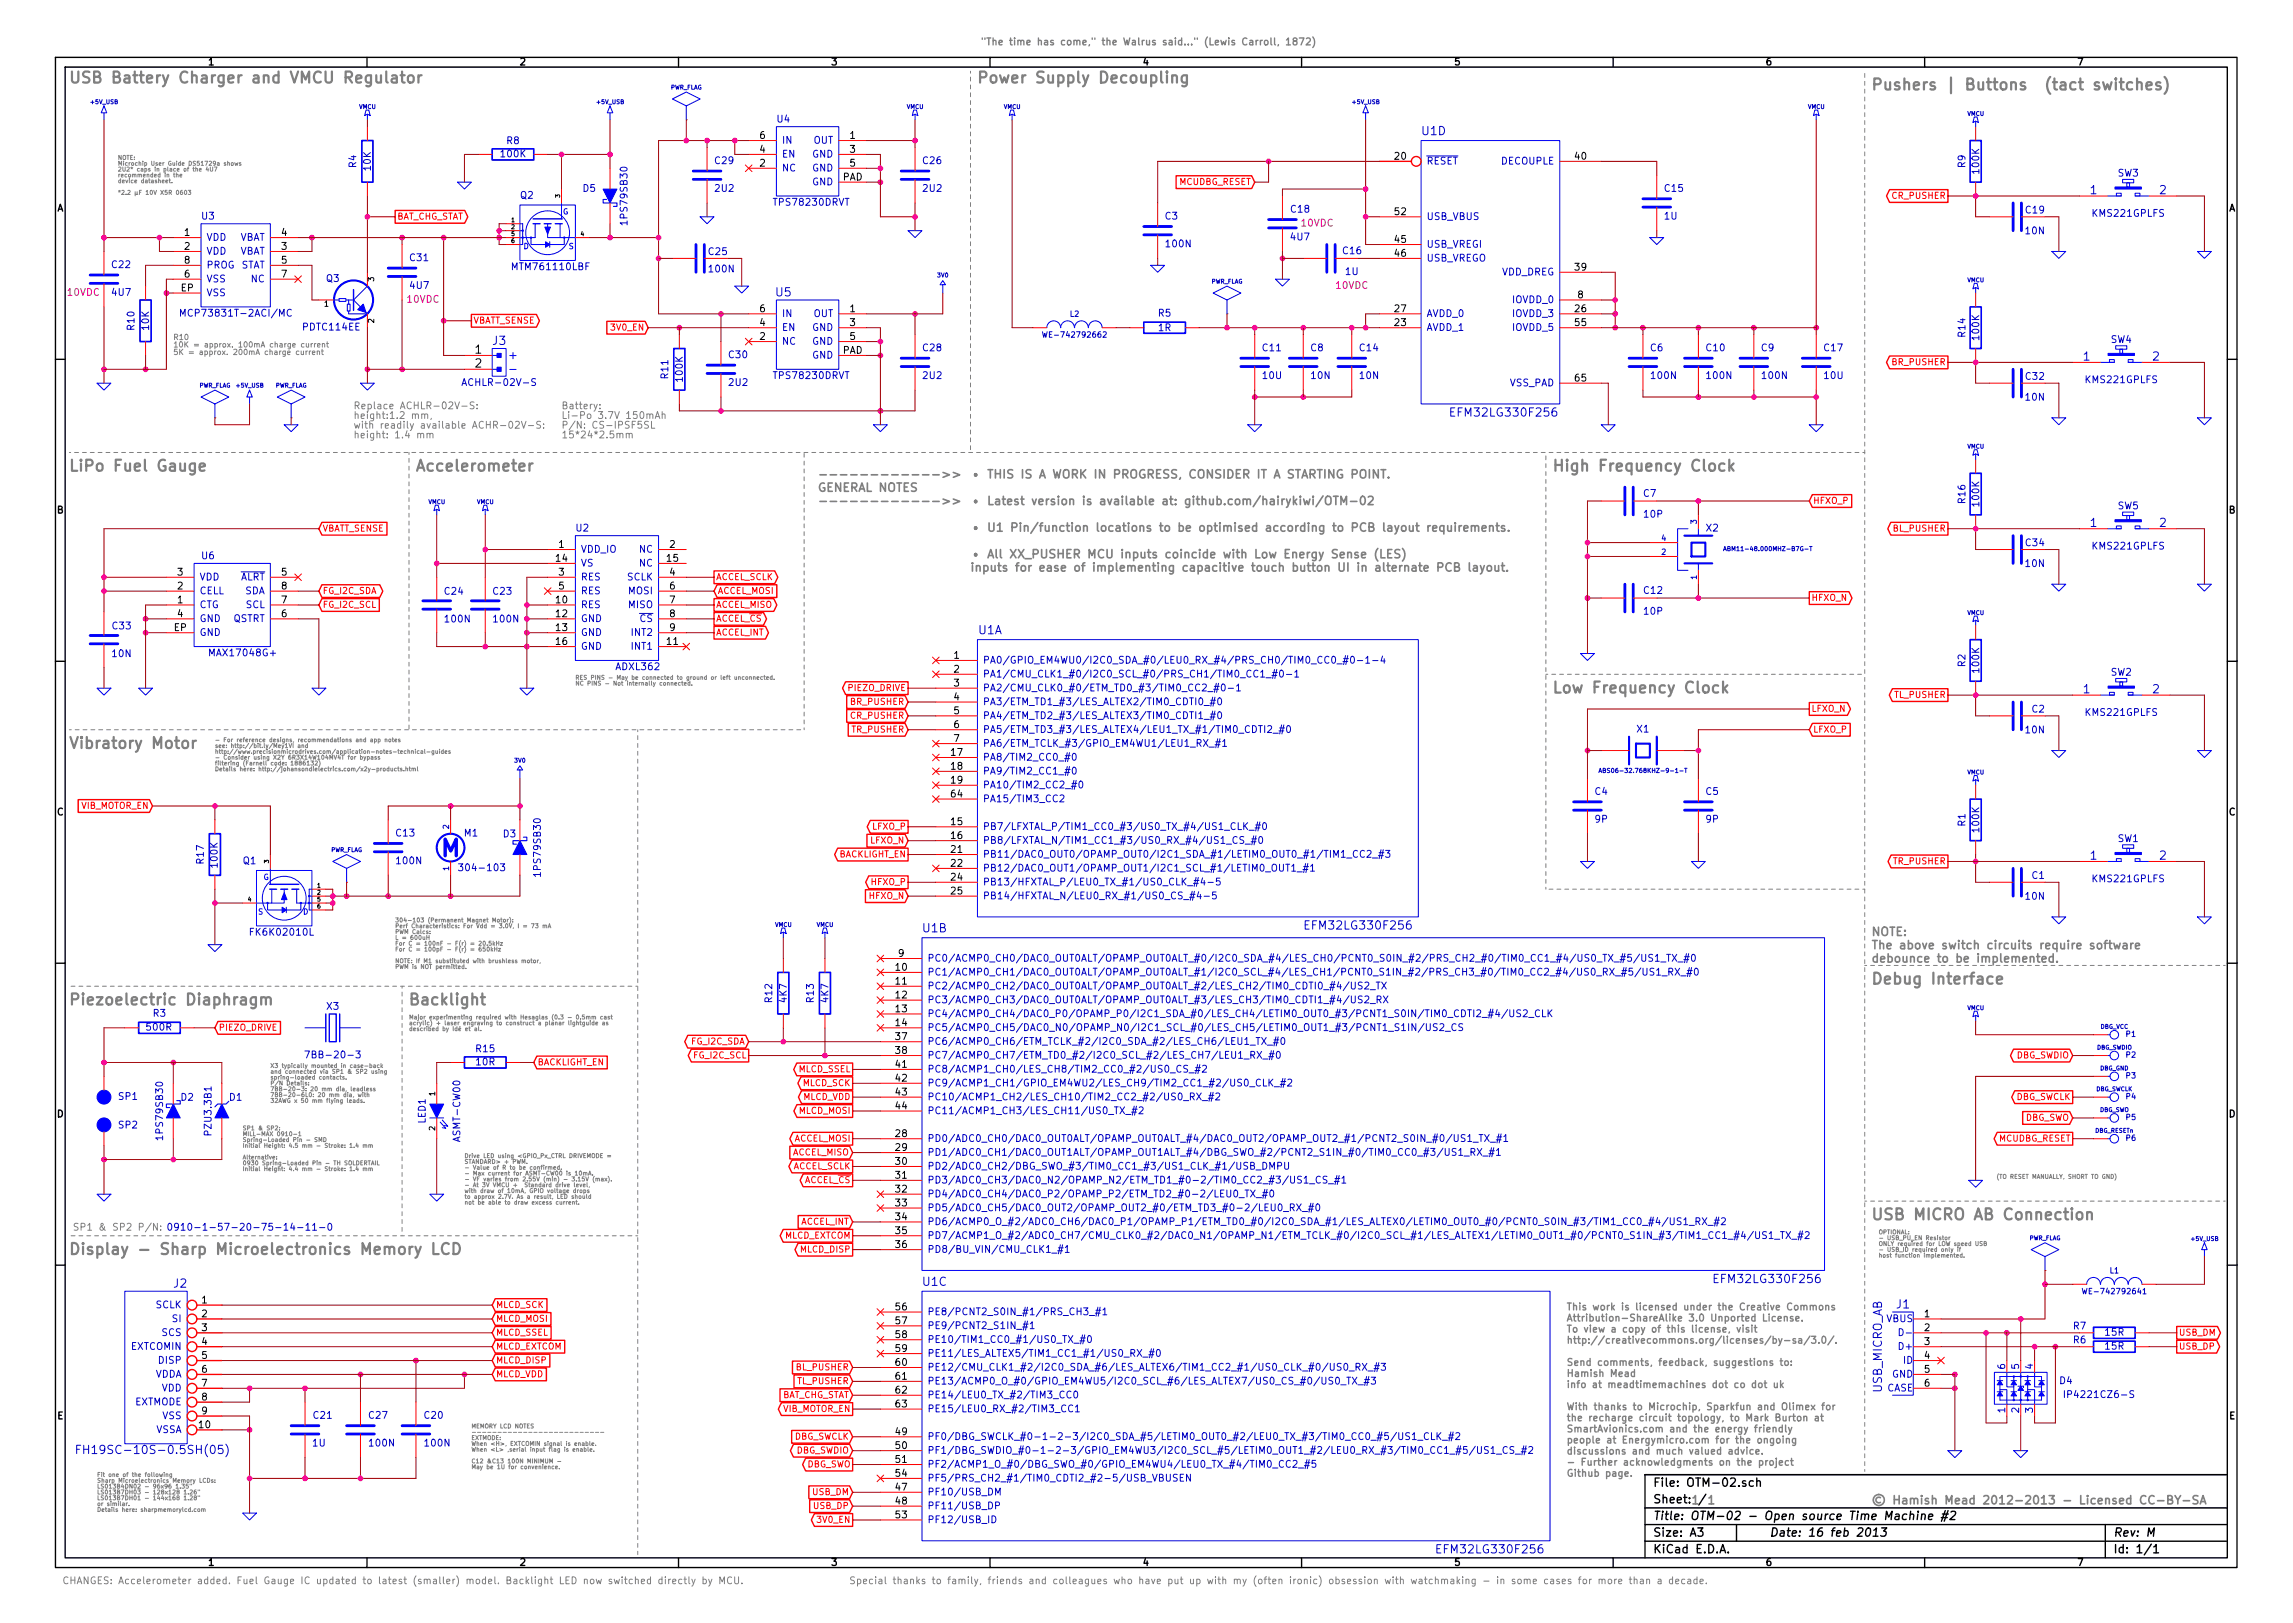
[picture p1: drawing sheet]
<svg xmlns="http://www.w3.org/2000/svg" width="297mm" height="210mm" viewBox="0 0 297 210" stroke-linecap="round" stroke-linejoin="round" font-family="sans-serif">
<defs><g id="words">
<text font-size="3" fill="#00f" x="57.1" y="111.1">M</text>
<g font-size="2" fill="#808080">
<text x="9" y="10.8">USB Battery Charger and VMCU Regulator</text>
<text x="126.6" y="10.8">Power Supply Decoupling</text>
<text x="242.5" y="11.7">Pushers | Buttons (tact switches)</text>
<text x="9" y="61.1">LiPo Fuel Gauge</text>
<text x="53.9" y="61.1">Accelerometer</text>
<text x="201.2" y="61.1">High Frequency Clock</text>
<text x="201.2" y="89.9">Low Frequency Clock</text>
<text x="9" y="97.1">Vibratory Motor</text>
<text x="9" y="130.3">Piezoelectric Diaphragm</text>
<text x="53" y="130.3">Backlight</text>
<text x="242.5" y="127.6">Debug Interface</text>
<text x="242.5" y="158.1">USB MICRO AB Connection</text>
<text x="9" y="162.6">Display - Sharp Microelectronics Memory LCD</text>
</g>
<g font-size="1.5" fill="#0000c0">
<text x="184.2" y="17.6">U1D</text>
<text x="270.8" y="25.2">1</text>
<text x="279.8" y="25.2">2</text>
<text x="100.5" y="38.4">U5</text>
<text x="63.8" y="44.7">J3</text>
<text x="269.9" y="46.8">1</text>
<text x="278.9" y="46.8">2</text>
<text x="188.4" y="54">EFM32LG330F256</text>
<text x="270.8" y="68.3">1</text>
<text x="279.8" y="68.3">2</text>
<text x="126.7" y="82.2">U1A</text>
<text x="269.9" y="89.9">1</text>
<text x="278.9" y="89.9">2</text>
<text x="270.8" y="111.4">1</text>
<text x="279.8" y="111.4">2</text>
<text x="119.6" y="120.8">U1B</text>
<text x="169.5" y="120.5">EFM32LG330F256</text>
<text x="22.5" y="166.9">J2</text>
<text x="119.6" y="166.6">U1C</text>
<text x="222.5" y="166.3">EFM32LG330F256</text>
<text x="245.7" y="169.6">J1</text>
<text x="243.8" y="180.5" transform="rotate(-90 243.8 180.5)">USB_MICRO_AB</text>
<text x="11.6" y="188.4">FH19SC-10S-0.5SH(05)</text>
<text x="186.6" y="201.3">EFM32LG330F256</text>
</g>
<g font-size="1.5">
<text x="61.5" y="45.9">1</text>
<text x="61.5" y="47.7">2</text>
<text x="214.2" y="197">Title: OTM-02 - Open source Time Machine #2</text>
<text x="214.2" y="192.7">File: OTM-02.sch</text>
<text x="214.2" y="201.3">KiCad E.D.A.</text>
<text x="214.2" y="199.1">Size: A3</text>
<text x="229.3" y="199.1">Date: 16 feb 2013</text>
<text x="273.8" y="199.1">Rev: M</text>
<text x="273.8" y="201.3">Id: 1/1</text>
</g>
<g font-size="1.5" fill="#00f">
<text x="66" y="46.6">+</text>
<text x="66.2" y="48.4">-</text>
</g>
<g font-size="1.5" fill="#808080">
<text x="106" y="63.8">GENERAL NOTES</text>
<text x="126.1" y="62">THIS IS A WORK IN PROGRESS, CONSIDER IT A STARTING POINT.</text>
<text x="126.1" y="65.5">Latest version is available at: github.com/hairykiwi/OTM-02</text>
<text x="126.1" y="68.9">U1 Pin/function locations to be optimised according to PCB layout requirements.</text>
<text x="125.7" y="74.1">inputs for ease of implementing capacitive touch button UI in alternate PCB layout.</text>
<text x="126.1" y="72.4">All XX_PUSHER MCU inputs coincide with Low Energy Sense (LES)</text>
<text x="242.5" y="121.3">NOTE:</text>
<text x="242.5" y="123">The above switch circuits require software</text>
<text x="242.5" y="124.7">debounce to be implemented.</text>
<text x="214.2" y="194.8">Sheet: /1</text>
<text x="221.2" y="194.9">1</text>
<text x="242.5" y="194.9">© Hamish Mead 2012-2013 - Licensed CC-BY-SA</text>
</g>
<g font-size="1.3" fill="#808080">
<text x="127.1" y="5.9">&quot;The time has come,&quot; the Walrus said...&quot; (Lewis Carroll, 1872)</text>
<text x="45.8" y="53.1">Replace ACHLR-02V-S:</text>
<text x="72.7" y="53.1">Battery:</text>
<text x="45.8" y="54.3">height:1.2 mm,</text>
<text x="45.8" y="55.6">with readily available ACHR-02V-S:</text>
<text x="45.8" y="56.8">height: 1.4 mm</text>
<text x="72.7" y="54.3">Li-Po 3.7V 150mAh</text>
<text x="72.7" y="55.6">P/N: CS-IPSF5SL</text>
<text x="72.7" y="56.8">15*24*2.5mm</text>
<text x="9.4" y="159.5">SP1 &amp; SP2 P/N:</text>
<text x="202.9" y="169.8">This work is licensed under the Creative Commons</text>
<text x="202.9" y="171.2">Attribution-ShareAlike 3.0 Unported License.</text>
<text x="202.9" y="172.7">To view a copy of this license, visit</text>
<text x="202.9" y="174.1">http://creativecommons.org/licenses/by-sa/3.0/.</text>
<text x="202.9" y="177">Send comments, feedback, suggestions to:</text>
<text x="202.9" y="178.4">Hamish Mead</text>
<text x="202.9" y="179.8">info at meadtimemachines dot co dot uk</text>
<text x="202.9" y="182.7">With thanks to Microchip, Sparkfun and Olimex for</text>
<text x="202.9" y="184.2">the recharge circuit topology, to Mark Burton at</text>
<text x="202.9" y="185.6">SmartAvionics.com and the energy friendly</text>
<text x="202.9" y="187">people at Energymicro.com for the ongoing</text>
<text x="202.9" y="188.5">discussions and much valued advice.</text>
<text x="202.9" y="189.9">- Further acknowledgments on the project</text>
<text x="202.9" y="191.3">Github page.</text>
<text x="8.1" y="205.3">CHANGES: Accelerometer added. Fuel Gauge IC updated to latest (smaller) model. Backlight LED now switched directly by MCU.</text>
<text x="110" y="205.3">Special thanks to family, friends and colleagues who have put up with my (often ironic) obsession with watchmaking - in some cases for more than a decade.</text>
</g>
<g font-size="1.3">
<text x="27" y="8.5">1</text>
<text x="67.4" y="8.5">2</text>
<text x="107.7" y="8.5">3</text>
<text x="148.1" y="8.5">4</text>
<text x="188.5" y="8.5">5</text>
<text x="228.8" y="8.5">6</text>
<text x="269.2" y="8.5">7</text>
<text x="98.4" y="21.6">2</text>
<text x="98.4" y="19.8">4</text>
<text x="98.4" y="18">6</text>
<text x="109.1" y="23.4">PAD</text>
<text x="110.1" y="18">1</text>
<text x="110.1" y="19.8">3</text>
<text x="110.1" y="21.6">5</text>
<text x="180.7" y="20.7">20</text>
<text x="204.1" y="20.7">40</text>
<text x="7.4" y="27.4">A</text>
<text x="180.7" y="27.9">52</text>
<text x="288.7" y="27.4">A</text>
<text x="23.9" y="30.6">1</text>
<text x="23.9" y="32.4">2</text>
<text x="23.9" y="36">6</text>
<text x="23.9" y="34.2">8</text>
<text x="36.5" y="32.4">3</text>
<text x="36.5" y="30.6">4</text>
<text x="36.5" y="34.2">5</text>
<text x="36.5" y="36">7</text>
<text x="180.7" y="31.5">45</text>
<text x="180.7" y="33.3">46</text>
<text x="204.1" y="35.1">39</text>
<text x="23.4" y="37.8">EP</text>
<text x="98.4" y="40.5">6</text>
<text x="110.1" y="40.5">1</text>
<text x="180.7" y="40.5">27</text>
<text x="204.1" y="40.5">26</text>
<text x="204.4" y="38.7">8</text>
<text x="98.4" y="44.1">2</text>
<text x="98.4" y="42.3">4</text>
<text x="109.1" y="45.9">PAD</text>
<text x="110.1" y="42.3">3</text>
<text x="110.1" y="44.1">5</text>
<text x="180.7" y="42.3">23</text>
<text x="204.1" y="42.3">55</text>
<text x="204.1" y="49.5">65</text>
<text x="7.4" y="66.6">B</text>
<text x="72.4" y="71">1</text>
<text x="86.8" y="71">2</text>
<text x="288.7" y="66.6">B</text>
<text x="23" y="76.4">2</text>
<text x="23" y="74.6">3</text>
<text x="36.5" y="74.6">5</text>
<text x="36.5" y="76.4">8</text>
<text x="72.1" y="72.8">14</text>
<text x="72.4" y="74.6">3</text>
<text x="72.4" y="76.4">5</text>
<text x="86.4" y="72.8">15</text>
<text x="86.8" y="74.6">4</text>
<text x="86.8" y="76.4">6</text>
<text x="22.5" y="81.8">EP</text>
<text x="23" y="78.2">1</text>
<text x="23" y="80">4</text>
<text x="36.5" y="80">6</text>
<text x="36.5" y="78.2">7</text>
<text x="72.1" y="78.2">10</text>
<text x="72.1" y="80">12</text>
<text x="72.1" y="81.8">13</text>
<text x="72.1" y="83.6">16</text>
<text x="86.4" y="83.6">11</text>
<text x="86.8" y="78.2">7</text>
<text x="86.8" y="80">8</text>
<text x="86.8" y="81.8">9</text>
<text x="123.6" y="85.4">1</text>
<text x="123.6" y="87.2">2</text>
<text x="123.6" y="89">3</text>
<text x="123.6" y="90.8">4</text>
<text x="123.6" y="92.6">5</text>
<text x="123.6" y="94.4">6</text>
<text x="123.2" y="98">17</text>
<text x="123.2" y="99.7">18</text>
<text x="123.2" y="101.5">19</text>
<text x="123.6" y="96.2">7</text>
<text x="7.4" y="105.7">C</text>
<text x="123.2" y="103.3">64</text>
<text x="123.2" y="106.9">15</text>
<text x="288.7" y="105.7">C</text>
<text x="123.2" y="110.5">21</text>
<text x="123.2" y="112.3">22</text>
<text x="123.2" y="108.7">16</text>
<text x="123.2" y="114.1">24</text>
<text x="123.2" y="115.9">25</text>
<text x="116.1" y="125.8">10</text>
<text x="116.4" y="124">9</text>
<text x="116.1" y="127.6">11</text>
<text x="116.1" y="129.4">12</text>
<text x="116.1" y="131.2">13</text>
<text x="116.1" y="133">14</text>
<text x="116.1" y="134.8">37</text>
<text x="116.1" y="136.6">38</text>
<text x="116.1" y="138.4">41</text>
<text x="116.1" y="140.2">42</text>
<text x="116.1" y="142">43</text>
<text x="116.1" y="143.7">44</text>
<text x="7.4" y="144.8">D</text>
<text x="116.1" y="147.3">28</text>
<text x="116.1" y="149.1">29</text>
<text x="288.7" y="144.8">D</text>
<text x="116.1" y="150.9">30</text>
<text x="116.1" y="152.7">31</text>
<text x="116.1" y="154.5">32</text>
<text x="116.1" y="156.3">33</text>
<text x="116.1" y="158.1">34</text>
<text x="116.1" y="159.9">35</text>
<text x="116.1" y="161.7">36</text>
<text x="26.1" y="168.9">1</text>
<text x="26.1" y="170.7">2</text>
<text x="26.1" y="172.5">3</text>
<text x="116.1" y="169.8">56</text>
<text x="116.1" y="171.6">57</text>
<text x="116.1" y="173.4">58</text>
<text x="249.3" y="170.7">1</text>
<text x="249.3" y="172.5">2</text>
<text x="26.1" y="174.3">4</text>
<text x="26.1" y="176.1">5</text>
<text x="26.1" y="177.9">6</text>
<text x="26.1" y="179.7">7</text>
<text x="116.1" y="177">60</text>
<text x="116.1" y="178.8">61</text>
<text x="116.1" y="175.2">59</text>
<text x="249.3" y="174.3">3</text>
<text x="249.3" y="176.1">4</text>
<text x="249.3" y="177.9">5</text>
<text x="249.3" y="179.7">6</text>
<text x="7.4" y="183.9">E</text>
<text x="25.8" y="185.1">10</text>
<text x="26.1" y="181.5">8</text>
<text x="26.1" y="183.3">9</text>
<text x="116.1" y="180.6">62</text>
<text x="116.1" y="182.4">63</text>
<text x="116.1" y="186">49</text>
<text x="288.7" y="183.9">E</text>
<text x="116.1" y="187.8">50</text>
<text x="116.1" y="189.5">51</text>
<text x="116.1" y="191.3">54</text>
<text x="116.1" y="196.7">53</text>
<text x="116.1" y="193.1">47</text>
<text x="116.1" y="194.9">48</text>
<text x="27" y="202.9">1</text>
<text x="67.4" y="202.9">2</text>
<text x="107.7" y="202.9">3</text>
<text x="148.1" y="202.9">4</text>
<text x="188.5" y="202.9">5</text>
<text x="228.8" y="202.9">6</text>
<text x="269.2" y="202.9">7</text>
</g>
<g font-size="1.3" fill="#0000c0">
<text x="100.7" y="15.9">U4</text>
<text x="46.2" y="21.7" transform="rotate(-90 46.2 21.7)">R4</text>
<text x="48.1" y="22.1" transform="rotate(-90 48.1 22.1)">10K</text>
<text x="65" y="20.4">100K</text>
<text x="65.7" y="18.7">R8</text>
<text x="92.7" y="21.3">C29</text>
<text x="101.3" y="22.2">NC</text>
<text x="101.3" y="20.5">EN</text>
<text x="101.3" y="18.7">IN</text>
<text x="105.2" y="20.5">GND</text>
<text x="105.2" y="22.2">GND</text>
<text x="105.3" y="18.7">OUT</text>
<text x="119.6" y="21.3">C26</text>
<text x="184.8" y="21.4">RESET</text>
<text x="194.4" y="21.4">DECOUPLE</text>
<text x="254.6" y="21.7" transform="rotate(-90 254.6 21.7)">R9</text>
<text x="256.4" y="22.4" transform="rotate(-90 256.4 22.4)">100K</text>
<text x="274.3" y="22.9">SW3</text>
<text x="26.1" y="28.5">U3</text>
<text x="67.4" y="25.8">Q2</text>
<text x="75.5" y="24.9">D5</text>
<text x="81.3" y="28.8" transform="rotate(-90 81.3 28.8)">1PS79SB30</text>
<text x="92.7" y="24.9">2U2</text>
<text x="100.4" y="26.7">TPS78230DRVT</text>
<text x="105.2" y="24">GND</text>
<text x="119.6" y="24.9">2U2</text>
<text x="151" y="28.5">C3</text>
<text x="167.3" y="27.6">C18</text>
<text x="184.8" y="28.5">USB_VBUS</text>
<text x="215.6" y="28.5">1U</text>
<text x="215.7" y="24.9">C15</text>
<text x="262.5" y="27.7">C19</text>
<text x="271.2" y="28.1">KMS221GPLFS</text>
<text x="14.5" y="34.8">C22</text>
<text x="26.8" y="31.2">VDD</text>
<text x="26.8" y="33">VDD</text>
<text x="26.8" y="34.8">PROG STAT</text>
<text x="30.9" y="33">VBAT</text>
<text x="30.9" y="31.2">VBAT</text>
<text x="53.1" y="33.9">C31</text>
<text x="66.6" y="35">MTM761110LBF</text>
<text x="91.8" y="33.1">C25</text>
<text x="91.9" y="35.3">100N</text>
<text x="151.1" y="32.1">100N</text>
<text x="167.2" y="31.2">4U7</text>
<text x="174" y="33">C16</text>
<text x="174.3" y="35.7">1U</text>
<text x="184.8" y="32.1">USB_VREGI</text>
<text x="184.8" y="33.9">USB_VREGO</text>
<text x="194.4" y="35.7">VDD_DREG</text>
<text x="262.4" y="30.4">10N</text>
<text x="14.5" y="38.4">4U7</text>
<text x="24.2" y="41.1">MCP73831T-2ACI/MC</text>
<text x="26.8" y="36.6">VSS</text>
<text x="26.8" y="38.4">VSS</text>
<text x="32.5" y="36.6">NC</text>
<text x="42.3" y="36.6">Q3</text>
<text x="53.2" y="37.5">4U7</text>
<text x="101.3" y="41.1">IN</text>
<text x="105.3" y="41.1">OUT</text>
<text x="150.1" y="41.1">R5</text>
<text x="184.8" y="41.1">AVDD_0</text>
<text x="196" y="39.3">IOVDD_0</text>
<text x="196" y="41.1">IOVDD_3</text>
<text x="17.5" y="42.7" transform="rotate(-90 17.5 42.7)">R10</text>
<text x="19.3" y="42.7" transform="rotate(-90 19.3 42.7)">10K</text>
<text x="39.3" y="42.8">PDTC114EE</text>
<text x="94.5" y="46.4">C30</text>
<text x="101.3" y="44.7">NC</text>
<text x="101.3" y="42.9">EN</text>
<text x="105.2" y="42.9">GND</text>
<text x="105.2" y="44.7">GND</text>
<text x="105.2" y="46.5">GND</text>
<text x="119.6" y="45.5">C28</text>
<text x="150.1" y="42.9">1R</text>
<text x="163.6" y="45.5">C11</text>
<text x="169.8" y="45.5">C8</text>
<text x="176.2" y="45.5">C14</text>
<text x="184.8" y="42.9">AVDD_1</text>
<text x="196" y="42.9">IOVDD_5</text>
<text x="213.8" y="45.5">C6</text>
<text x="221.1" y="45.5">C10</text>
<text x="228.2" y="45.5">C9</text>
<text x="236.3" y="45.5">C17</text>
<text x="254.6" y="43.6" transform="rotate(-90 254.6 43.6)">R14</text>
<text x="256.4" y="43.9" transform="rotate(-90 256.4 43.9)">100K</text>
<text x="273.4" y="44.5">SW4</text>
<text x="60.5" y="50">ACHLR-02V-S</text>
<text x="86.6" y="49" transform="rotate(-90 86.6 49)">R11</text>
<text x="88.5" y="49.3" transform="rotate(-90 88.5 49.3)">100K</text>
<text x="94.5" y="50">2U2</text>
<text x="100.4" y="49.1">TPS78230DRVT</text>
<text x="119.6" y="49.1">2U2</text>
<text x="163.6" y="49.1">10U</text>
<text x="169.9" y="49.1">10N</text>
<text x="176.2" y="49.1">10N</text>
<text x="195.5" y="50.1">VSS_PAD</text>
<text x="214" y="49.1">100N</text>
<text x="221.2" y="49.1">100N</text>
<text x="228.4" y="49.1">100N</text>
<text x="236.4" y="49.1">10U</text>
<text x="262.4" y="51.9">10N</text>
<text x="262.5" y="49.2">C32</text>
<text x="270.3" y="49.7">KMS221GPLFS</text>
<text x="212.9" y="64.4">C7</text>
<text x="254.6" y="65.2" transform="rotate(-90 254.6 65.2)">R16</text>
<text x="256.4" y="65.5" transform="rotate(-90 256.4 65.5)">100K</text>
<text x="74.6" y="68.9">U2</text>
<text x="75.3" y="71.6">VDD_IO</text>
<text x="82.8" y="71.6">NC</text>
<text x="213" y="67.1">10P</text>
<text x="221.1" y="68.9">X2</text>
<text x="262.5" y="70.8">C34</text>
<text x="271.2" y="71.2">KMS221GPLFS</text>
<text x="274.3" y="66">SW5</text>
<text x="25.9" y="77">CELL</text>
<text x="25.9" y="75.2">VDD</text>
<text x="26.1" y="72.5">U6</text>
<text x="31" y="75.2">ALRT</text>
<text x="31.7" y="77">SDA</text>
<text x="57.6" y="77.1">C24</text>
<text x="63.9" y="77.1">C23</text>
<text x="75.3" y="75.2">RES</text>
<text x="75.3" y="77">RES</text>
<text x="75.3" y="73.4">VS</text>
<text x="81.2" y="75.2">SCLK</text>
<text x="81.4" y="77">MOSI</text>
<text x="82.8" y="73.4">NC</text>
<text x="213" y="77">C12</text>
<text x="262.4" y="73.5">10N</text>
<text x="14.6" y="81.6">C33</text>
<text x="25.9" y="78.8">CTG</text>
<text x="25.9" y="80.6">GND</text>
<text x="25.9" y="82.4">GND</text>
<text x="30.1" y="80.6">QSTRT</text>
<text x="31.8" y="78.8">SCL</text>
<text x="57.7" y="80.7">100N</text>
<text x="64" y="80.7">100N</text>
<text x="75.3" y="78.8">RES</text>
<text x="75.3" y="80.6">GND</text>
<text x="75.3" y="82.4">GND</text>
<text x="81.4" y="78.8">MISO</text>
<text x="81.9" y="82.4">INT2</text>
<text x="82.8" y="80.6">CS</text>
<text x="213" y="79.7">10P</text>
<text x="14.6" y="85.2">10N</text>
<text x="27.5" y="85.1">MAX17048G+</text>
<text x="75.3" y="84.2">GND</text>
<text x="79.9" y="86.9">ADXL362</text>
<text x="81.9" y="84.2">INT1</text>
<text x="127.3" y="86">PA0/GPIO_EM4WU0/I2C0_SDA_#0/LEU0_RX_#4/PRS_CH0/TIM0_CC0_#0-1-4</text>
<text x="127.3" y="87.8">PA1/CMU_CLK1_#0/I2C0_SCL_#0/PRS_CH1/TIM0_CC1_#0-1</text>
<text x="127.3" y="89.6">PA2/CMU_CLK0_#0/ETM_TD0_#3/TIM0_CC2_#0-1</text>
<text x="254.6" y="86.3" transform="rotate(-90 254.6 86.3)">R2</text>
<text x="256.4" y="87" transform="rotate(-90 256.4 87)">100K</text>
<text x="273.4" y="87.6">SW2</text>
<text x="127.3" y="91.4">PA3/ETM_TD1_#3/LES_ALTEX2/TIM0_CDTI0_#0</text>
<text x="127.3" y="93.2">PA4/ETM_TD2_#3/LES_ALTEX3/TIM0_CDTI1_#0</text>
<text x="127.3" y="95">PA5/ETM_TD3_#3/LES_ALTEX4/LEU1_TX_#1/TIM0_CDTI2_#0</text>
<text x="212.1" y="94.9">X1</text>
<text x="262.4" y="95">10N</text>
<text x="263.2" y="92.3">C2</text>
<text x="270.3" y="92.8">KMS221GPLFS</text>
<text x="127.3" y="96.8">PA6/ETM_TCLK_#3/GPIO_EM4WU1/LEU1_RX_#1</text>
<text x="127.3" y="98.6">PA8/TIM2_CC0_#0</text>
<text x="127.3" y="100.4">PA9/TIM2_CC1_#0</text>
<text x="127.3" y="104">PA15/TIM3_CC2</text>
<text x="127.3" y="107.6">PB7/LFXTAL_P/TIM1_CC0_#3/US0_TX_#4/US1_CLK_#0</text>
<text x="127.3" y="102.2">PA10/TIM2_CC2_#0</text>
<text x="206.6" y="103">C4</text>
<text x="206.7" y="106.6">9P</text>
<text x="221" y="103">C5</text>
<text x="221" y="106.6">9P</text>
<text x="254.6" y="107" transform="rotate(-90 254.6 107)">R1</text>
<text x="256.4" y="107.7" transform="rotate(-90 256.4 107.7)">100K</text>
<text x="26.4" y="111.9" transform="rotate(-90 26.4 111.9)">R17</text>
<text x="28.2" y="112.3" transform="rotate(-90 28.2 112.3)">100K</text>
<text x="31.5" y="112">Q1</text>
<text x="51.3" y="108.4">C13</text>
<text x="51.5" y="112">100N</text>
<text x="60.1" y="112.9">304-103</text>
<text x="60.1" y="108.4">M1</text>
<text x="65.2" y="108.5">D3</text>
<text x="70.1" y="113.2" transform="rotate(-90 70.1 113.2)">1PS79SB30</text>
<text x="127.3" y="111.2">PB11/DAC0_OUT0/OPAMP_OUT0/I2C1_SDA_#1/LETIM0_OUT0_#1/TIM1_CC2_#3</text>
<text x="127.3" y="112.9">PB12/DAC0_OUT1/OPAMP_OUT1/I2C1_SCL_#1/LETIM0_OUT1_#1</text>
<text x="127.3" y="109.4">PB8/LFXTAL_N/TIM1_CC1_#3/US0_RX_#4/US1_CS_#0</text>
<text x="263.2" y="113.9">C1</text>
<text x="274.3" y="109.1">SW1</text>
<text x="127.3" y="114.7">PB13/HFXTAL_P/LEU0_TX_#1/US0_CLK_#4-5</text>
<text x="127.3" y="116.5">PB14/HFXTAL_N/LEU0_RX_#1/US0_CS_#4-5</text>
<text x="262.4" y="116.6">10N</text>
<text x="271.2" y="114.3">KMS221GPLFS</text>
<text x="32.7" y="121.2">FK6K02010L</text>
<text x="120.2" y="124.6">PC0/ACMP0_CH0/DAC0_OUT0ALT/OPAMP_OUT0ALT_#0/I2C0_SDA_#4/LES_CH0/PCNT0_S0IN_#2/PRS_CH2_#0/TIM0_CC1_#4/US0_TX_#5/US1_TX_#0</text>
<text x="19.9" y="131.8">R3</text>
<text x="42.3" y="130.9">X3</text>
<text x="100.1" y="129.8" transform="rotate(-90 100.1 129.8)">R12</text>
<text x="102" y="129.8" transform="rotate(-90 102 129.8)">4K7</text>
<text x="105.5" y="129.8" transform="rotate(-90 105.5 129.8)">R13</text>
<text x="107.3" y="129.8" transform="rotate(-90 107.3 129.8)">4K7</text>
<text x="120.2" y="126.4">PC1/ACMP0_CH1/DAC0_OUT0ALT/OPAMP_OUT0ALT_#1/I2C0_SCL_#4/LES_CH1/PCNT0_S1IN_#2/PRS_CH3_#0/TIM0_CC2_#4/US0_RX_#5/US1_RX_#0</text>
<text x="120.2" y="128.2">PC2/ACMP0_CH2/DAC0_OUT0ALT/OPAMP_OUT0ALT_#2/LES_CH2/TIM0_CDTI0_#4/US2_TX</text>
<text x="120.2" y="130">PC3/ACMP0_CH3/DAC0_OUT0ALT/OPAMP_OUT0ALT_#3/LES_CH3/TIM0_CDTI1_#4/US2_RX</text>
<text x="120.2" y="131.8">PC4/ACMP0_CH4/DAC0_P0/OPAMP_P0/I2C1_SDA_#0/LES_CH4/LETIM0_OUT0_#3/PCNT1_S0IN/TIM0_CDTI2_#4/US2_CLK</text>
<text x="19.1" y="133.5">500R</text>
<text x="40.4" y="137.1">7BB-20-3</text>
<text x="61.7" y="136.3">R15</text>
<text x="120.2" y="133.6">PC5/ACMP0_CH5/DAC0_N0/OPAMP_N0/I2C1_SCL_#0/LES_CH5/LETIM0_OUT1_#3/PCNT1_S1IN/US2_CS</text>
<text x="120.2" y="135.4">PC6/ACMP0_CH6/ETM_TCLK_#2/I2C0_SDA_#2/LES_CH6/LEU1_TX_#0</text>
<text x="120.2" y="137.2">PC7/ACMP0_CH7/ETM_TD0_#2/I2C0_SCL_#2/LES_CH7/LEU1_RX_#0</text>
<text x="15.4" y="142.5">SP1</text>
<text x="23.5" y="142.6">D2</text>
<text x="29.7" y="142.6">D1</text>
<text x="61.7" y="138.1">10R</text>
<text x="120.2" y="139">PC8/ACMP1_CH0/LES_CH8/TIM2_CC0_#2/US0_CS_#2</text>
<text x="120.2" y="140.8">PC9/ACMP1_CH1/GPIO_EM4WU2/LES_CH9/TIM2_CC1_#2/US0_CLK_#2</text>
<text x="120.2" y="142.6">PC10/ACMP1_CH2/LES_CH10/TIM2_CC2_#2/US0_RX_#2</text>
<text x="15.4" y="146.2">SP2</text>
<text x="21.2" y="147.4" transform="rotate(-90 21.2 147.4)">1PS79SB30</text>
<text x="27.4" y="146.8" transform="rotate(-90 27.4 146.8)">PZU3.3B1</text>
<text x="55.2" y="145.5" transform="rotate(-90 55.2 145.5)">LED1</text>
<text x="59.7" y="147.6" transform="rotate(-90 59.7 147.6)">ASMT-CW00</text>
<text x="120.2" y="144.4">PC11/ACMP1_CH3/LES_CH11/US0_TX_#2</text>
<text x="120.2" y="148">PD0/ADC0_CH0/DAC0_OUT0ALT/OPAMP_OUT0ALT_#4/DAC0_OUT2/OPAMP_OUT2_#1/PCNT2_S0IN_#0/US1_TX_#1</text>
<text x="120.2" y="149.8">PD1/ADC0_CH1/DAC0_OUT1ALT/OPAMP_OUT1ALT_#4/DBG_SWO_#2/PCNT2_S1IN_#0/TIM0_CC0_#3/US1_RX_#1</text>
<text x="120.2" y="151.6">PD2/ADC0_CH2/DBG_SWO_#3/TIM0_CC1_#3/US1_CLK_#1/USB_DMPU</text>
<text x="120.2" y="153.4">PD3/ADC0_CH3/DAC0_N2/OPAMP_N2/ETM_TD1_#0-2/TIM0_CC2_#3/US1_CS_#1</text>
<text x="120.2" y="155.2">PD4/ADC0_CH4/DAC0_P2/OPAMP_P2/ETM_TD2_#0-2/LEU0_TX_#0</text>
<text x="25.3" y="159.5">0910-1-57-20-75-14-11-0</text>
<text x="120.2" y="157">PD5/ADC0_CH5/DAC0_OUT2/OPAMP_OUT2_#0/ETM_TD3_#0-2/LEU0_RX_#0</text>
<text x="120.2" y="158.7">PD6/ACMP0_O_#2/ADC0_CH6/DAC0_P1/OPAMP_P1/ETM_TD0_#0/I2C0_SDA_#1/LES_ALTEX0/LETIM0_OUT0_#0/PCNT0_S0IN_#3/TIM1_CC0_#4/US1_RX_#2</text>
<text x="120.2" y="160.5">PD7/ACMP1_O_#2/ADC0_CH7/CMU_CLK0_#2/DAC0_N1/OPAMP_N1/ETM_TCLK_#0/I2C0_SCL_#1/LES_ALTEX1/LETIM0_OUT1_#0/PCNT0_S1IN_#3/TIM1_CC1_#4/US1_TX_#2</text>
<text x="120.2" y="162.3">PD8/BU_VIN/CMU_CLK1_#1</text>
<text x="20.1" y="169.5">SCLK</text>
<text x="21" y="173.1">SCS</text>
<text x="22.3" y="171.3">SI</text>
<text x="120.2" y="170.4">PE8/PCNT2_S0IN_#1/PRS_CH3_#1</text>
<text x="120.2" y="172.2">PE9/PCNT2_S1IN_#1</text>
<text x="244.4" y="171.3">VBUS</text>
<text x="268.6" y="172.3">R7</text>
<text x="272.7" y="173.1">15R</text>
<text x="16.9" y="174.9">EXTCOMIN</text>
<text x="20" y="178.5">VDDA</text>
<text x="20.6" y="176.7">DISP</text>
<text x="120.2" y="177.6">PE12/CMU_CLK1_#2/I2C0_SDA_#6/LES_ALTEX6/TIM1_CC2_#1/US0_CLK_#0/US0_RX_#3</text>
<text x="120.2" y="179.4">PE13/ACMP0_O_#0/GPIO_EM4WU5/I2C0_SCL_#6/LES_ALTEX7/US0_CS_#0/US0_TX_#3</text>
<text x="120.2" y="174">PE10/TIM1_CC0_#1/US0_TX_#0</text>
<text x="120.2" y="175.8">PE11/LES_ALTEX5/TIM1_CC1_#1/US0_RX_#0</text>
<text x="245" y="178.5">GND</text>
<text x="246.2" y="174.9">D+</text>
<text x="246.6" y="176.7">ID</text>
<text x="259.8" y="177.4" transform="rotate(-90 259.8 177.4)">6</text>
<text x="261.6" y="177.4" transform="rotate(-90 261.6 177.4)">5</text>
<text x="263.4" y="177.4" transform="rotate(-90 263.4 177.4)">4</text>
<text x="266.8" y="179.3">D4</text>
<text x="268.6" y="174.1">R6</text>
<text x="272.7" y="174.9">15R</text>
<text x="17.3" y="182.1">EXTMODE</text>
<text x="20.1" y="185.7">VSSA</text>
<text x="20.9" y="180.3">VDD</text>
<text x="21" y="183.9">VSS</text>
<text x="40.6" y="183.8">C21</text>
<text x="47.8" y="183.8">C27</text>
<text x="55" y="183.8">C20</text>
<text x="120.2" y="181.2">PE14/LEU0_TX_#2/TIM3_CC0</text>
<text x="120.2" y="183">PE15/LEU0_RX_#2/TIM3_CC1</text>
<text x="244.4" y="180.3">CASE</text>
<text x="259.8" y="183" transform="rotate(-90 259.8 183)">1</text>
<text x="261.6" y="183" transform="rotate(-90 261.6 183)">2</text>
<text x="263.4" y="183" transform="rotate(-90 263.4 183)">3</text>
<text x="268.1" y="181.1">IP4221CZ6-S</text>
<text x="40.5" y="187.4">1U</text>
<text x="47.9" y="187.4">100N</text>
<text x="55.1" y="187.4">100N</text>
<text x="120.2" y="188.4">PF1/DBG_SWDIO_#0-1-2-3/GPIO_EM4WU3/I2C0_SCL_#5/LETIM0_OUT1_#2/LEU0_RX_#3/TIM0_CC1_#5/US1_CS_#2</text>
<text x="120.2" y="190.2">PF2/ACMP1_O_#0/DBG_SWO_#0/GPIO_EM4WU4/LEU0_TX_#4/TIM0_CC2_#5</text>
<text x="120.2" y="192">PF5/PRS_CH2_#1/TIM0_CDTI2_#2-5/USB_VBUSEN</text>
<text x="120.2" y="186.6">PF0/DBG_SWCLK_#0-1-2-3/I2C0_SDA_#5/LETIM0_OUT0_#2/LEU0_TX_#3/TIM0_CC0_#5/US1_CLK_#2</text>
<text x="120.2" y="197.4">PF12/USB_ID</text>
<text x="120.2" y="193.8">PF10/USB_DM</text>
<text x="120.2" y="195.6">PF11/USB_DP</text>
</g>
<g font-size="1.3" fill="#a000a0">
<text x="168.6" y="29.4">10VDC</text>
<text x="8.8" y="38.4">10VDC</text>
<text x="52.8" y="39.3">10VDC</text>
<text x="173.1" y="37.5">10VDC</text>
</g>
<g font-size="1.1" fill="#f00">
<text x="152.6" y="24">MCUDBG_RESET</text>
<text x="51.5" y="28.5">BAT_CHG_STAT</text>
<text x="245.1" y="25.8">CR_PUSHER</text>
<text x="61.4" y="42">VBATT_SENSE</text>
<text x="79.3" y="42.8">3V0_EN</text>
<text x="245.1" y="47.3">BR_PUSHER</text>
<text x="234.9" y="65.3">HFXO_P</text>
<text x="41.8" y="68.9">VBATT_SENSE</text>
<text x="245.2" y="68.9">BL_PUSHER</text>
<text x="41.8" y="77">FG_I2C_SDA</text>
<text x="92.8" y="75.2">ACCEL_SCLK</text>
<text x="93" y="77">ACCEL_MOSI</text>
<text x="234.7" y="77.9">HFXO_N</text>
<text x="41.8" y="78.8">FG_I2C_SCL</text>
<text x="92.8" y="82.4">ACCEL_INT</text>
<text x="92.8" y="78.8">ACCEL_MISO</text>
<text x="92.8" y="80.6">ACCEL_CS</text>
<text x="109.9" y="89.5">PIEZO_DRIVE</text>
<text x="110.2" y="93.1">CR_PUSHER</text>
<text x="110.2" y="91.3">BR_PUSHER</text>
<text x="110.3" y="94.9">TR_PUSHER</text>
<text x="234.7" y="92.2">LFXO_N</text>
<text x="234.9" y="94.9">LFXO_P</text>
<text x="245.4" y="90.4">TL_PUSHER</text>
<text x="10.4" y="104.8">VIB_MOTOR_EN</text>
<text x="113" y="107.5">LFXO_P</text>
<text x="108.5" y="111.1">BACKLIGHT_EN</text>
<text x="112.7" y="109.3">LFXO_N</text>
<text x="245.2" y="112">TR_PUSHER</text>
<text x="112.6" y="116.5">HFXO_N</text>
<text x="112.8" y="114.7">HFXO_P</text>
<text x="28.3" y="133.5">PIEZO_DRIVE</text>
<text x="89.5" y="135.3">FG_I2C_SDA</text>
<text x="89.9" y="137.1">FG_I2C_SCL</text>
<text x="261" y="137.1">DBG_SWDIO</text>
<text x="69.6" y="138">BACKLIGHT_EN</text>
<text x="103.3" y="138.9">MLCD_SSEL</text>
<text x="103.9" y="142.5">MLCD_VDD</text>
<text x="103.9" y="140.7">MLCD_SCK</text>
<text x="261" y="142.5">DBG_SWCLK</text>
<text x="102.6" y="149.7">ACCEL_MISO</text>
<text x="102.8" y="147.9">ACCEL_MOSI</text>
<text x="103.4" y="144.3">MLCD_MOSI</text>
<text x="258.8" y="147.9">MCUDBG_RESET</text>
<text x="262.2" y="145.2">DBG_SWO</text>
<text x="102.6" y="151.5">ACCEL_SCLK</text>
<text x="104.1" y="153.3">ACCEL_CS</text>
<text x="101.5" y="160.5">MLCD_EXTCOM</text>
<text x="103.6" y="158.7">ACCEL_INT</text>
<text x="103.7" y="162.3">MLCD_DISP</text>
<text x="64.3" y="169.5">MLCD_SCK</text>
<text x="64.3" y="173.1">MLCD_SSEL</text>
<text x="64.3" y="171.3">MLCD_MOSI</text>
<text x="282.3" y="173.1">USB_DM</text>
<text x="64.3" y="178.4">MLCD_VDD</text>
<text x="64.3" y="176.7">MLCD_DISP</text>
<text x="64.3" y="174.9">MLCD_EXTCOM</text>
<text x="103.1" y="177.6">BL_PUSHER</text>
<text x="103.3" y="179.3">TL_PUSHER</text>
<text x="282.3" y="174.9">USB_DP</text>
<text x="101" y="181.1">BAT_CHG_STAT</text>
<text x="101.3" y="182.9">VIB_MOTOR_EN</text>
<text x="102.7" y="186.5">DBG_SWCLK</text>
<text x="103" y="188.3">DBG_SWDIO</text>
<text x="104.3" y="190.1">DBG_SWO</text>
<text x="105.2" y="193.7">USB_DM</text>
<text x="105.4" y="195.5">USB_DP</text>
<text x="106" y="197.3">3V0_EN</text>
</g>
<g font-size="1" fill="#00f">
<text x="72.9" y="27.8">G</text>
<text x="67.8" y="32.3">D</text>
<text x="73.7" y="32.3">S</text>
<text x="33.4" y="118.5">S</text>
<text x="34.1" y="114">G</text>
<text x="39.2" y="118.5">D</text>
</g>
<g font-size="1">
<text x="42" y="39.8">1</text>
<text x="48.5" y="41.8" transform="rotate(-90 48.5 41.8)">2</text>
<text x="48.5" y="36.4" transform="rotate(-90 48.5 36.4)">3</text>
<text x="56.4" y="142" transform="rotate(-90 56.4 142)">1</text>
<text x="56.4" y="146.4" transform="rotate(-90 56.4 146.4)">2</text>
</g>
<g font-size="1" fill="#0000c0">
<text x="138.6" y="41.1">L2</text>
<text x="135.7" y="43.8">WE-742792662</text>
<text x="215.3" y="71.9">2</text>
<text x="215.3" y="70.1">4</text>
<text x="219.8" y="67.9" transform="rotate(-90 219.8 67.9)">3</text>
<text x="219.8" y="75.1" transform="rotate(-90 219.8 75.1)">1</text>
<text x="58.2" y="107.4" transform="rotate(-90 58.2 107.4)">2</text>
<text x="58.2" y="112.8" transform="rotate(-90 58.2 112.8)">1</text>
<text x="275.4" y="137.1">P2</text>
<text x="275.4" y="134.4">P1</text>
<text x="275.4" y="142.4">P4</text>
<text x="275.4" y="139.7">P3</text>
<text x="275.4" y="147.8">P6</text>
<text x="275.4" y="145.1">P5</text>
<text x="270.4" y="167.7">WE-742792641</text>
<text x="273.3" y="165">L1</text>
</g>
<g font-size="1" fill="#808080">
<text x="22.5" y="44.1">R10</text>
<text x="22.5" y="45">10K = approx. 100mA charge current</text>
<text x="22.5" y="46">5K = approx. 200mA charge current</text>
</g>
<g font-size=".8" fill="#0000c0">
<text x="86.8" y="11.6">PWR_FLAG</text>
<text x="11.8" y="13.5">+5V_USB</text>
<text x="46.5" y="14.1">VMCU</text>
<text x="77.4" y="13.5">+5V_USB</text>
<text x="117.4" y="14.1">VMCU</text>
<text x="130" y="14.1">VMCU</text>
<text x="175.2" y="13.5">+5V_USB</text>
<text x="234.2" y="14.1">VMCU</text>
<text x="254.8" y="15">VMCU</text>
<text x="121.5" y="36">3V0</text>
<text x="156.8" y="36.8">PWR_FLAG</text>
<text x="254.8" y="36.6">VMCU</text>
<text x="25.7" y="50.2">PWR_FLAG</text>
<text x="30.7" y="50.2">+5V_USB</text>
<text x="35.6" y="50.2">PWR_FLAG</text>
<text x="254.8" y="58.1">VMCU</text>
<text x="55.5" y="65.3">VMCU</text>
<text x="61.8" y="65.3">VMCU</text>
<text x="224.2" y="71.4">ABM11-48.000MHZ-B7G-T</text>
<text x="254.8" y="79.7">VMCU</text>
<text x="66.7" y="98.8">3V0</text>
<text x="208.4" y="100.1">ABS06-32.768KHZ-9-1-T</text>
<text x="254.8" y="100.3">VMCU</text>
<text x="42.8" y="110.4">PWR_FLAG</text>
<text x="100.4" y="120.1">VMCU</text>
<text x="105.8" y="120.1">VMCU</text>
<text x="254.8" y="130.9">VMCU</text>
<text x="271.6" y="136">DBG_SWDIO</text>
<text x="272.1" y="133.3">DBG_VCC</text>
<text x="271.5" y="141.4">DBG_SWCLK</text>
<text x="272" y="138.7">DBG_GND</text>
<text x="271.4" y="146.8">DBG_RESETn</text>
<text x="272" y="144.1">DBG_SWO</text>
<text x="262.8" y="160.7">PWR_FLAG</text>
<text x="283.9" y="160.8">+5V_USB</text>
</g>
<g font-size=".8" fill="#808080">
<text x="15.3" y="20.7">NOTE:</text>
<text x="15.3" y="21.5">Microchip User Guide DS51729a shows</text>
<text x="15.3" y="22.2">2U2* caps in place of the 4U7</text>
<text x="15.3" y="23">recommended in the</text>
<text x="15.3" y="23.7">device datasheet.</text>
<text x="15.3" y="25.2">*2.2 F 10V X5R 0603</text>
<text x="74.5" y="88.1">RES PINS - May be connected to ground or left unconnected.</text>
<text x="74.5" y="88.8">NC PINS - Not internally connected.</text>
<text x="27.8" y="96.2">- For reference designs, recommendations and app notes</text>
<text x="27.8" y="96.9">see: http://bit.ly/Mey1VI and</text>
<text x="27.8" y="97.7">http://www.precisionmicrodrives.com/application-notes-technical-guides</text>
<text x="27.8" y="98.4">- Consider using X2Y 6R3X14W104MV4T for bypass</text>
<text x="27.8" y="99.2">filtering (Farnell code: 1886132)</text>
<text x="27.8" y="99.9">Details here: http://johansondielectrics.com/x2y-products.html</text>
<text x="51.2" y="119.5">304-103 (Permanent Magnet Motor):</text>
<text x="51.2" y="120.3">Perf Characteristics: For Vdd = 3.0V, I = 73 mA</text>
<text x="51.2" y="121">PWM Calcs:</text>
<text x="51.2" y="121.8">L = 600uH</text>
<text x="51.2" y="122.5">For C = 100nF - F(r) = 20.5kHz</text>
<text x="51.2" y="123.3">For C = 100pF - F(r) = 650kHz</text>
<text x="51.2" y="124.8">NOTE: If M1 substituted with brushless motor,</text>
<text x="51.2" y="125.5">PWM is NOT permitted.</text>
<text x="53" y="132.1">Major experimenting required with Hesaglas (0.3 - 0.5mm cast</text>
<text x="53" y="132.8">acrylic) + laser engraving to construct a planar lightguide as</text>
<text x="53" y="133.6">described by Idé et al.</text>
<text x="35" y="138.4">X3 typically mounted in case-back</text>
<text x="35" y="139.1">and connected via SP1 &amp; SP2 using</text>
<text x="35" y="139.9">spring-loaded contacts.</text>
<text x="35" y="140.6">P/N Details:</text>
<text x="35" y="141.4">7BB-20-3: 20 mm dia, leadless</text>
<text x="35" y="142.1">7BB-20-6L0: 20 mm dia, with</text>
<text x="35" y="142.9">32AWG x 50 mm flying leads.</text>
<text x="31.4" y="146.4">SP1 &amp; SP2:</text>
<text x="31.4" y="147.2">MILL-MAX 0910-1</text>
<text x="31.4" y="148">Spring-Loaded Pin - SMD</text>
<text x="31.4" y="148.7">Initial Height: 4.5 mm - Stroke: 1.4 mm</text>
<text x="31.4" y="150.2">Alternative:</text>
<text x="31.4" y="151">0930 Spring-Loaded Pin - TH SOLDERTAIL</text>
<text x="31.4" y="151.7">Initial Height: 4.4 mm - Stroke: 1.4 mm</text>
<text x="60.2" y="150">Drive LED using &lt;GPIO_Px_CTRL DRIVEMODE =</text>
<text x="60.2" y="150.8">STANDARD&gt; + PWM.</text>
<text x="60.2" y="151.5">- Value of R to be confirmed.</text>
<text x="60.2" y="152.3">- Max current for ASMT-CW00 is 10mA.</text>
<text x="60.2" y="153.1">- VF varies from 2.55V (min) - 3.15V (max).</text>
<text x="60.2" y="153.8">- At 3V VMCU + Standard drive level,</text>
<text x="60.2" y="154.6">with draw of 10mA, GPIO voltage drops</text>
<text x="60.2" y="155.3">to approx 2.7V. As a result, LED should</text>
<text x="258.6" y="152.7">(TO RESET MANUALLY, SHORT TO GND)</text>
<text x="60.2" y="156.1">not be able to draw excess current.</text>
<text x="243.4" y="159.9">OPTIONAL:</text>
<text x="243.4" y="160.7">- USB_PU_EN Resistor</text>
<text x="243.4" y="161.4">ONLY required for LOW speed USB</text>
<text x="243.4" y="162.2">- USB_ID required only if</text>
<text x="243.4" y="162.9">host function implemented.</text>
<text x="61.1" y="185.1">MEMORY LCD NOTES</text>
<text x="12.6" y="191.3">Fit one of the following</text>
<text x="61.1" y="186.6">EXTMODE:</text>
<text x="61.1" y="187.3">When &lt;H&gt;, EXTCOMIN signal is enable.</text>
<text x="61.1" y="188.1">When &lt;L&gt; ,serial input flag is enable.</text>
<text x="61.1" y="189.6">C12 &amp;C13 100N MINIMUM -</text>
<text x="61.1" y="190.3">May be 1U for convenience.</text>
<text x="12.6" y="192.1">Sharp Microelectronics Memory LCDs:</text>
<text x="12.6" y="192.9">LS013B4DN02 - 96x96 1.35&quot;</text>
<text x="12.6" y="193.6">LS013B7DH03 - 128x128 1.26&quot;</text>
<text x="12.6" y="194.4">LS013B7DH01 - 144x168 1.28&quot;</text>
<text x="12.6" y="195.1">or similar.</text>
<text x="12.6" y="195.9">Details here: sharpmemorylcd.com</text>
</g>
<g font-size=".8">
<text x="66.3" y="28.8">1</text>
<text x="66.3" y="29.7">2</text>
<text x="72.6" y="25.6" transform="rotate(-90 72.6 25.6)">3</text>
<text x="66.3" y="30.6">5</text>
<text x="66.3" y="31.5">6</text>
<text x="75.2" y="30.6">4</text>
<text x="34.8" y="111.8" transform="rotate(-90 34.8 111.8)">3</text>
<text x="32.1" y="116.8">4</text>
<text x="41.1" y="115">1</text>
<text x="41.1" y="115.9">2</text>
<text x="41.1" y="116.8">5</text>
<text x="41.1" y="117.7">6</text>
</g>
</g></defs>
<g fill="none" stroke="#000" stroke-width=".18">
<path d="M7.2 7.4h282.6v195.7h-282.6zM8.4 8.7h280.1v193.1h-280.1zM47.5 7.4v1.3M87.9 7.4v1.3M128.3 7.4v1.3M168.6 7.4v1.3M209 7.4v1.3M249.3 7.4v1.3M7.2 46.5h1.2M288.5 46.5h1.3M7.2 85.7h1.2M288.5 85.7h1.3"/>
<path d="M7.2 124.8h1.2M288.5 124.8h1.3M7.2 163.9h1.2M288.5 163.9h1.3M213.1 195.3h75.4M213.1 199.7h75.4M213.1 197.5h75.4M219.9 197.9h.7l-.4 .4 .3 .2v.4l-.1 .1-.5-.1M221 193.6l-.9 1.4M225 197.5v2.2M226.1 191.9l-.2-.1-.2 .2 .1 .1 .3 .1v.3h-.4M227.1 191.9l-.3-.1-.2 .2 .1 .5h.1h.3"/>
<path d="M227.6 191.9a.25 .25 0 0 1 .4 .1v.5M227.6 191.5v1M241.9 198l.2-.1a.62 .62 0 0 1-.2 1.1l-.2-.2a.83 .83 0 0 1 .2-.8zM242.6 199h.7M242.7 198.2l.4-.3-.1 1.1M243.8 197.9h.6l-.4 .4 .3 .1v.2v.2l-.2 .2-.5-.1M245.6 196.2h.4v.7M246 196.4h-.3a.25 .25 0 0 0-.2 .4h.5M247 196.2l-.1-.1a.37 .37 0 0 0-.4 .3v.4l.1 .1 .3-.1M247.5 196.2l.1-.1 .3 .1-.1 .7M247.5 195.8l-.1 1.1M248.4 196.1v.8"/>
<path d="M248.5 195.8v.1M248.9 196.2l.2-.1 .3 .1-.1 .7M249 196.1l-.1 .8M249.8 196.5l.6-.1-.1-.2h-.4l-.1 .5 .2 .2 .3-.1M251.5 196.6h.7M251.6 196.1h.8M252 195.7l-.5 1.4M252.4 195.7l-.5 1.4M252.7 195.9l.4-.1 .2 .2v.2l-.7 .7h.6M272.7 197.5v4.3M288.5 191h-75.4v10.8M47.5 201.8v1.3"/>
<path d="M87.9 201.8v1.3M128.3 201.8v1.3M168.6 201.8v1.3M209 201.8v1.3M222.8 201.2l.4-1.1 .3 1.1M222.9 200.9h.5M223.9 201.1v.1M249.3 201.8v1.3M278.7 200l-.9 1.4M279 200.4l.3-.3v1.1M279 201.2h.6"/>
</g>
<g fill="none" stroke="#808080" stroke-width=".13">
<path d="M21.5 23.5h.2v-.1h-.2v.3h.2M21.9 23.3h.2M22 23.1v.5l.1 .1M22.3 23.6v.1M22.5 22.4v.5h.2M22.8 22.6h.3v.3M22.8 22.4v.5M22.9 24.7h.1a.27 .27 0 0 1 .2 .2 .27 .27 0 0 1-.3 .3l-.1-.2zM23.3 22.8l.3-.1-.1-.1h-.2v.3h.2M23.6 24.7h-.1l-.1 .2v.2l.2 .1v-.3l-.2 .1M24 24.7a.27 .27 0 0 1 .2 .2 .27 .27 0 0 1-.2 .3l-.1-.2zM24.4 24.7h.3l-.2 .2 .2 .1v.2l-.3-.1"/>
<path d="M25.4 21.9h.2v.3M25.8 22l.3-.1h-.3v.3h.3M26.8 21.6l-.1 .4h.3M27 21.8v.4M27.2 21.6v.5l.2 .1 .1-.1 .1-.5M27.7 21.6h.4l-.2 .6M29.2 21.1h-.1l-.1 .1 .3 .2h-.3M29.5 21.1h.2v.3M29.5 20.9v.5M30 21.1h.2v.3h-.2zM30.4 21.1l.1 .3 .1-.2 .1 .2 .1-.3M31.2 21.1h-.1l-.1 .1 .2 .2h-.2"/>
<path d="M38.7 45.5h-.2l-.1 .1v.3h.3M39 45.5v.4h.3M39.3 45.5v.4M39.4 44.5h-.2l-.2 .1 .1 .3h.3M39.6 45.5v.4M39.7 44.5v.4h.3M39.8 45.5l-.2 .1M40 44.5v.5M40.1 45.5v.4M40.3 45.5l-.2 .1M40.3 44.5v.5M40.5 45.7h.3v-.2h-.2l-.1 .1v.3h.3"/>
<path d="M40.5 44.5l-.2 .1M40.7 44.5v.5M40.9 44.5l-.2 .1M41.1 45.5h.3v.4M41.1 45.5v.4M41.1 44.7h.4l-.1-.2h-.2l-.1 .1 .1 .3h.2M41.6 45.5h.3M41.7 45.2v.6l.2 .1M41.8 44.6l.2-.1 .1 .5M41.8 44.5v.5M42.3 44.5h.3M42.4 44.3v.6l.2 .1"/>
<path d="M54.1 56.2l.1-.1 .3 .1v.5M54.5 56.3l.1-.2 .2 .1 .1 .5M54.6 53.7l.2-.1 .2 .1v.5M54.6 53.6v.6M55 53.8l.1-.2 .3 .1v.5M55.3 56.2l.1-.1 .3 .1v.5M55.3 56.1v.6M55.7 56.3l.1-.2 .2 .1 .1 .5M55.9 54.2l-.1 .1M59.8 52.6h.7M61.4 52.1h-.3l-.2 .1 .1 .3 .4 .1v.2l-.2 .2-.3-.1M61.8 52.9v.1"/>
<path d="M61.8 52.4v.1M66 54.7l.1-.1a.48 .48 0 0 1 .3 .4 .48 .48 0 0 1-.3 .5l-.2-.4zM66.8 54.7l.3-.1 .2 .2-.6 .7h.6M67.5 54.6l.3 .9 .3-.9M68.4 55.1h.7M70 54.6h-.3l-.1 .1v.3l.4 .1v.2l-.1 .2-.4-.1M70.4 55.4v.1M70.4 54.9v.1M77.7 52.9v.1M77.7 52.4v.1M80.3 56.3l.1-.2 .2 .1 .1 .5M81.1 56.2l.2-.1 .2 .1v.5"/>
<path d="M81.1 56.1v.6M81.5 56.3l.1-.2 .2 .1 .1 .5M83.1 54.6h-.4l-.1 .4 .2-.1 .3 .1v.4l-.1 .1-.4-.1M83.8 53.7l.1-.1 .2 .1 .1 .5M84 54.6h-.3l-.2 .1 .1 .3 .4 .1v.2l-.2 .2-.3-.1M84.2 53.8l.1-.2 .2 .1 .1 .5M84.4 54.6v.9h.4M84.9 54.2l.3-.9 .3 .9M85 54h.4M85.8 53.7l.1-.1 .2 .1 .1 .5M85.8 53.3v.9M37.4 96.3l.2 .6 .2-.6"/>
<path d="M38 96.3v.6M38.6 96.5h.2l.1 .4M38.8 98.8l-.1-.1 .1-.1h.2v.2a.21 .21 0 0 0-.2 .1 .21 .21 0 0 0 0 .2h.2v-.1l-.1-.2M38.9 96.6l-.3 .1v.1h.3M39.1 96.6l.2-.1 .1 .4M39.1 96.5v.4M39.5 98.6h-.1l-.1 .2v.3h.2v-.3l-.2 .1M39.8 98.7l.1-.1v.5M39.8 96.5h-.1l-.1 .1v.2h.2M39.8 96.3v.6M40.3 98.6h.3l-.2 .2 .2 .1v.2h-.3M40.8 98.6h.2l.1 .1-.3 .4h.3"/>
<path d="M41.3 98.5a.63 .63 0 0 1 0 .8M45.9 98v.4M46.1 98l-.2 .1M46.7 97.8v.5h.2v-.2l-.2-.1M47.1 98l.2 .4M47.4 95.6v.5h-.2l-.1-.3h.3M47.4 98l-.3 .5M47.6 98h.2v.1v.2h-.2M47.6 98v.5M48 95.8h.2l.1 .3h-.3v-.2h.3M48.1 98h.2v.4l-.2-.1v-.1l.2-.1M48.2 99.7h.4"/>
<path d="M48.5 95.8l.2-.1 .1 .1-.1 .3h-.2M48.5 95.7v.6M48.7 98h-.1l-.1 .1 .3 .2h-.3M48.8 99.5h.2l.1 .1-.1 .3h-.2M48.8 99.5v.6M49 95.8l.2-.1v.1v.3h-.2M49 95.7v.6M49.2 98h-.2v.1l.2 .2h-.2M49.3 99.5v.4M49.5 99.5l-.2 .1M49.7 99.6h.2v.3l-.2-.1zM49.9 95.8h.2v.3"/>
<path d="M49.9 95.7v.4M50.4 95.8h.2v.3l-.2-.1zM50.4 99.5h-.2l-.1 .1 .1 .3h.2M50.4 99.3v.6M50.6 99.5l.1 .4 .2-.1M50.8 95.7h.2M50.9 95.6v.4l.1 .1M50.9 99.5v.4M51.2 95.9h.2v-.1h-.2v.3h.2M51.3 99.5h-.1l-.1 .1 .1 .3h.1M51.5 99.5h.2M51.6 99.3v.5l.1 .1"/>
<path d="M51.8 95.8l-.1-.1-.1 .1 .3 .2-.3 .1M51.9 97.4h.2v-.1h-.2v.3h.2M52.1 99.5h-.2v.1l.2 .2-.2 .1M52.3 99.8v.1M52.6 99.6l.2-.1v.4M52.6 99.3v.6M52.6 97.3h-.2v.1v.2h.2M52.8 97.3h.3v.3M52.8 97.1v.5M53 99.5h.2M53.1 99.3v.5l.1 .1M53.3 97.3h.2l.1 .3"/>
<path d="M53.3 97.3v.3M53.4 99.6l.2-.1v.4M53.4 99.5v.4M53.6 99.6l.1-.1 .1 .1v.3M53.8 97.1h.1M53.8 97.3v.3M54.1 99.3v.6M54.3 97.3h-.2l-.1 .1 .1 .2h.2M54.5 97.3h.2l.1 .3M54.8 97.4l-.3 .1v.1h.3M55 97.1l.1 .5M55.3 97.4h.4"/>
<path d="M56.2 97.3v.4l-.2 .1M56.2 97.3h-.2l-.1 .1 .1 .2h.2M56.4 97.3l.1 .3h.2M56.7 97.3v.3M56.9 97.1h.1M56.9 97.3v.3M57.4 97.3h-.1l-.1 .1v.2h.2M57.4 97.1v.5M57.7 97.4h.2v-.1h-.2v.3h.2M58.3 97.3h-.1l-.1 .1 .3 .1-.3 .1M86.9 88.5h.3v.3M86.9 88.4v.4"/>
<path d="M87.4 88.6l.3-.1h-.1h-.2v.3h.2M88.1 88.5l-.1-.1-.1 .1v.3h.2M88.4 88.2v.5l.1 .1M88.7 88.6l.2-.1h-.2v.3h.2M89.4 88.2v.6h-.2l-.1-.3h.3M89.6 88.7v.1M95.2 87.7v.3h.2M95.4 87.7v.3M95.7 87.7h.2v.3M95.7 87.7v.3M96.4 87.7h-.2l-.1 .1 .1 .2h.2M96.6 87.7h.3l-.1 .3h-.2z"/>
<path d="M97.1 87.7h.2v.3M97.1 87.7v.3M97.6 87.7h.2v.3M97.6 87.7v.3M98.1 87.8h.2v-.1h-.2v.3h.2M98.8 87.7h-.2l-.1 .1 .1 .2h.2M98.9 87.7h.2M99 87.5v.4l.1 .1M99.3 87.8h.3l-.1-.1h-.2v.3h.2M100 87.7h-.1l-.1 .1v.2h.2M100 87.5v.5M100.3 88h.1"/>
<path d="M63.8 119.4v-.5l.2 .4 .2-.4v.5M64.4 119.1h.3v.3h-.3zM64.9 119.1h.2M64.9 118.9v.5h.2M65.2 119.1h.3l-.1 .3h-.2zM65.7 119.1v.3M65.9 119.1l-.2 .1M66 118.8v.1a.63 .63 0 0 1 0 .8M66.4 119.4h.1M66.4 119.1v.1M67.2 119.7v.5M67.8 119.9h.4"/>
<path d="M68.8 119.7h.4l-.2 .5M69.4 119.7h.3l-.2 .2 .2 .1-.1 .2-.2-.1M70.3 119.9h.3v.3M70.3 119.8v.4M70.6 119.9l.1-.1 .1 .1v.3M43.1 139.5h.3v.3h-.3v-.2h.3M43.9 139.5h-.2l-.1 .1 .1 .2h.2M44.1 139.3v.4l.1 .1M44.6 139.5h-.1l-.1 .1 .2 .1-.2 .1M44.8 139.8h.1M46.8 138.1h.2v-.1h-.2v.3h.2M47.2 138.6l.2-.1 .1 .2-.3 .4h.3"/>
<path d="M47.3 138.1h.4M47.9 138l.2-.1 .1 .2-.1 .2h-.2M47.9 137.8v.5M48.2 138.7v.3h.2M48.4 138h.2v.3M48.4 138.7v.4M48.6 138.1l-.2 .1v.1h.2M48.8 138.7h-.1l-.1 .1 .3 .2h-.3M49.1 138.5v.1M49.1 138.7v.4M49.1 138l-.1-.1-.1 .2v.2h.2M49.3 138.8l.3-.1v.4"/>
<path d="M49.3 138.7v.4M49.4 137.8v.5M49.4 138.1l.2 .2M49.6 137.9l-.2 .3M50.1 138.7l-.1 .5h-.2M50.1 138.7h-.2l-.1 .1 .1 .2h.2M54.8 121.4v.3h.2M55 121.4v.3M55.3 121.2v.5M55.3 121.4h.3M55.6 121.2v.5M55.7 120.9v.1"/>
<path d="M55.7 120.6v.1M59.4 125.3h.2v-.1h-.2v.3h.2M60.1 125.2l-.2-.1-.1 .1 .1 .3h.2M60.1 124.9v.6M60.3 133.4l.3-.1-.1-.1h-.2v.3h.2M60.3 125.4v.1M60.8 133v.5h.1M61.5 133.2h.2v.3h-.2v-.1l.2-.1M62 133l.1 .5M62.1 122l.1-.1 .2 .2-.4 .4h.4M62.3 133.5h.1M62.3 122.7h-.2v.2v.3h.2v-.3l-.2 .1"/>
<path d="M62.6 122l.1-.1a.27 .27 0 0 1 .2 .3 .27 .27 0 0 1-.3 .2v-.1zM62.8 122.7h-.2v.2h.2l.1 .2-.1 .1h-.2M63.1 122.4v.1M63.2 122.7a.27 .27 0 0 1 .2 .3 .27 .27 0 0 1-.2 .2l-.1-.2zM63.6 121.9h-.2l-.1 .3h.3l.1 .2-.2 .1-.2-.1M63.6 122.7v.5M63.7 123l.1 .2M63.8 122.9l-.2 .2M63.9 121.9v.6M63.9 122.3l.2 .2M64.1 122.7v.5M64.1 122.9h.3"/>
<path d="M64.1 122.1l-.2 .2M64.3 121.9v.6M64.3 122.2h.3M64.4 122.7v.5M64.6 122.9h.3l-.3 .3h.3M64.6 121.9v.6M64.8 122.1h.3l-.3 .4h.3M67 124.4h-.2v.1l.2 .2h-.2M67.6 124.4h.2l.1 .3M67.6 124.4v.3M67.8 120.1h.4M67.9 124.4h.2v.3"/>
<path d="M68.3 124.4h.3v.3h-.3zM68.8 124.4h.1M68.8 124.2v.5h.1M69.1 124.4h.3l-.1 .3h-.2zM69.6 124.4v.3M69.8 124.4l-.2 .1M70 124.7l-.1 .1M71 120.2l.2-.5 .2 .5M71.1 120.1h.2M73.1 132.4l-.2 .1M73.6 131.8h.4M73.7 132.2v.6"/>
<path d="M74 132.2v.1M74 132.4v.4M74.4 132.4v.5h-.2M74.4 132.5l-.1-.1-.1 .1v.3h.2M74.7 132.5h.2v.3M74.7 132.2v.6M74.7 131.5h.1a.27 .27 0 0 1 .2 .3 .27 .27 0 0 1-.3 .2v-.2zM75.1 132.4h.2M75.2 132.2v.5l.1 .1M75.2 132h.1M75.7 131.5h-.2l-.1 .2h.3v.2l-.1 .1h-.2M75.7 132.4v.5h-.2"/>
<path d="M75.7 132.5l-.1-.1-.1 .1v.3h.2M76 131.7h.2v.3M76 132.4v.4l.2-.1M76 131.7v.3M76.2 131.7h.1h.1v.3M76.2 132.4v.4M76.5 132.2v.1M76.5 132.4v.4M76.7 131.7h.2v.3M76.7 131.7v.3M76.9 131.7h.1h.2v.3M76.9 132.5l-.1-.1-.1 .1v.3h.2"/>
<path d="M76.9 132.2v.6M77.2 132.6l.2-.1h-.2v.3h.2M78.1 131.7h-.2l-.1 .1 .1 .2h.2M78.1 132.5h.2v.3M78.3 131.7h.2v.3M78.3 132.5l-.2 .2v.1h.2M78.5 131.8l-.2 .1v.1h.2M78.7 132.5l-.1-.1-.1 .1 .3 .2-.3 .1M79 131.7h-.2v.1l.2 .1-.2 .1M79.1 131.7h.2M79.2 131.5v.4l.1 .1M19.6 158.4l-.8 1.2"/>
<path d="M20.4 158.5v.9l-.5-.9v.9M20.8 159.3v.1M20.8 158.8v.1M35.3 150l.3-.1v-.1l-.3 .1 .1 .2h.2M35.7 145.9h.2l.1 .1-.4 .4h.4M35.8 150.1v.1M35.8 149.8v.1M36.2 146.3v.1M36.2 146.1h.1M37.6 146.7v-.1a.27 .27 0 0 1 .2 .3 .27 .27 0 0 1-.2 .2l-.1-.2zM38 146.9h.5M38.7 146.8l.1-.2v.5"/>
<path d="M39.3 140v.6M39.7 140.2h-.1l-.1 .1 .3 .2-.3 .1M40 140.5v.1M41.1 147.4h-.3v.2l.2 .1 .1 .1-.1 .1h-.2M41.3 147.9v-.5l.2 .4 .2-.4v.5M41.9 147.4a.27 .27 0 0 1 .3 .2 .27 .27 0 0 1-.3 .3zM44.2 148.5l.3-.1-.1-.1-.2 .1v.2h.2M44.2 151.5l.3-.1-.1-.1-.2 .1v.3h.2M44.7 148.6v.1M44.7 148.3v.1M44.7 151.6v.1M45 141.7v.4"/>
<path d="M45.3 142.7l.2-.1v-.1h-.2v.3h.2M45.3 141.8h.2v.3h-.2v-.2l.2-.1M45.3 148.3l.2-.2v.6M45.3 151.3l.2-.2v.6M45.3 148.7h.3M45.3 151.7h.3M45.5 140.8l.1 .5M45.8 141.1h.2v-.1h-.2v.3h.2M45.8 142.5h.2v.3h-.2v-.1l.2-.1M45.8 142.1v.1M45.9 148.6v.1M45.9 151.6v.1"/>
<path d="M46.2 150.4a.27 .27 0 0 1 .3 .2 .27 .27 0 0 1-.3 .3zM46.2 148.1l-.1 .4h.3M46.2 151.1l-.1 .4h.3M46.2 141h.3v.3M46.4 148.3v.4M46.4 151.3v.4M46.4 141.7l.1 .4 .1-.3 .1 .3 .1-.4M46.5 141.1l-.3 .1v.1h.3M46.5 142.3v.5h-.2l-.1-.3h.3M46.7 150.6h.2M46.9 142.5h-.1l-.1 .1 .2 .2h-.2M47 141h-.2l-.1 .1 .1 .2h.2"/>
<path d="M47 140.8v.5M47 150.4h-.3v.5h.3M47 141.5v.1M47 141.7v.4M47.1 148.3h.2v.4M47.1 151.4l.2-.1v.4M47.1 148.3v.4M47.1 151.3v.4M47.2 142.8h.1M47.2 141.7h.2M47.2 140.8l.1 .5M47.2 150.7l.3-.1v-.2h-.3v.5"/>
<path d="M47.3 141.5v.5l.1 .1M47.3 148.4l.1-.1 .1 .1v.3M47.3 151.4l.1-.1 .1 .1v.3M47.3 150.7l.2 .2M47.5 141.1h.2v-.1h-.2v.3h.2M47.6 141.8h.2v.3M47.6 141.5v.6M47.7 150.4h.3M47.8 148.3h.2v.4M47.8 151.4l.2-.1v.4M47.8 148.3v.4M47.8 151.3v.4"/>
<path d="M47.8 150.4v.5M48 148.4l.1-.1 .1 .1v.3M48 151.4l.1-.1 .1 .1v.3M48.1 150.9l.2-.5 .2 .5M48.2 141h-.2v.1l.2 .2h-.2M48.2 150.8h.2M48.6 141h-.1l-.1 .1 .2 .2h-.2M48.6 150.4v.5M48.9 150.4v.5h.2M67.6 150.7v-.5l.2 .4 .2-.4v.5M68.2 150.7h.1M70.1 151.1h.2"/>
<path d="M70.3 151h-.2v.5M70.4 151h.1M70.4 151.1v.4M70.7 151.1v.4M70.9 151.1l-.2 .1M71 151.2h.2l.1 .3M71 151.1v.4M71.3 151.2v-.1l.2 .1v.3M71.7 151.3h.3v-.1h-.3l.1 .3h.2M72.3 155.7h-.2v.1v.2h.2M72.5 151.2l-.2-.1-.1 .1 .1 .3h.2M72.5 151v.5"/>
<path d="M72.5 155.7l.1 .3h.2M72.7 151.4v.1M72.8 155.7v.3M73 155.7v.3M73.1 153.4l.1 .4 .1-.4M73.2 155.7l-.2 .1M73.4 155.7v.3M73.4 154.3h.3v-.1h-.3v.3h.3M73.5 153.6l.3-.1-.1-.1-.2 .1v.2h.2M73.5 155.7l-.1 .1M73.7 155.8h.2v-.1h-.2v.3h.2M73.9 151.9h-.2v.1l.2 .2h-.2"/>
<path d="M74.2 155.7h.2v.3M74.2 155.7v.3M74.3 154.9h-.1l-.1 .1 .2 .2h-.2M74.4 153.2l.1 .6M74.5 151.9l.2-.2v.5M74.5 152.2h.3M74.5 155l.2-.1 .1 .4M74.5 154.7v.6M74.6 154.2l-.2-.1-.1 .2 .1 .2h.2M74.6 154v.5M74.6 155.7h.2M74.7 155.5v.4l.1 .1"/>
<path d="M74.7 153.6l.2-.1v-.1l-.2 .1v.2h.2M74.8 154.1v.4M74.9 152.6l.1-.1v.5M74.9 153h.3M75 154.1l-.2 .2M75 156h.1M75 155h.3l-.1 .2h-.2zM75.1 151.8l.1-.1a.27 .27 0 0 1 .2 .3 .27 .27 0 0 1-.3 .2l-.1-.2zM75.1 153.4l.1 .4 .2-.4M75.1 154.2h.3v.3h-.3zM75.5 154.9v.3h.2M75.6 153.6l.2-.1v-.1l-.2 .1v.2h.2"/>
<path d="M75.6 151.9h.2v.3M75.6 151.9v.3M75.6 154.2l.2-.1 .1 .2-.1 .2h-.2M75.6 154.1v.6M75.7 152.5h-.3v.2h.3v.2l-.1 .1-.2-.1M75.7 154.9v.4M75.8 152l.1-.1 .1 .1v.2M75.9 152.5l.2 .5 .1-.5M76 154.7l.1 .6M76 153.2l.1 .6M76.2 152.2l.2-.5 .2 .5M76.3 152.1h.2"/>
<path d="M76.3 154.2l-.1-.1-.1 .2 .2 .1-.2 .1M76.4 153.7l-.1 .1M76.5 154.7v.5h-.2v-.2l.2-.1M76.8 152.2h.1M77 152.4a.63 .63 0 0 0 0 .8M77.2 152.7h.2v.3M77.2 152.6v.4M77.3 149.4a.27 .27 0 0 1 .3 .3 .27 .27 0 0 1-.3 .3zM77.4 152.7l.1-.1 .2 .1v.3M77.8 149.7h.2M77.9 152.7h.2v.3h-.2v-.2h.2M78.1 149.4h-.3v.6h.3"/>
<path d="M78.3 152.6l.3 .4M78.6 152.6l-.3 .4M78.7 149.7h.4M78.7 149.9h.4M78.8 152.4a.63 .63 0 0 1 0 .8M79.2 152.9v.1M273.5 152.1a.27 .27 0 0 1 .3 .3 .27 .27 0 0 1-.3 .3zM274 152.1a.63 .63 0 0 1 0 .8M251.6 160.3h.2M251.7 160.1v.4l.1 .1M252 160.3h.2v.3h-.2zM252 161.8h.2v.3"/>
<path d="M252 161.8v.3M252.5 160.3v.3M252.5 161.6l.1 .5M252.6 160.3l-.1 .1M252.7 162.6h.2v.3M252.7 162.5v.4M252.7 161.8l.2 .3M253 161.8l-.3 .5M253.1 162.5h.2M253.2 162.3v.5l.1 .1M253.5 162.7l.2-.1h-.2v.3h.2M253.6 161.8v.3"/>
<path d="M254 161.6l-.1 .1v.4M254.2 162.3v.6h-.2l-.1-.3h.3M254.4 162.8v.1M255.9 160.8v.5l.2 .1 .2-.1v-.5M256.8 160.9h-.3v.1l.2 .1 .1 .2-.1 .1h-.2M257 161.1h.3v-.2l-.3-.1v.6h.2l.1-.2-.1-.1M15.9 194.7h.2v.4l-.2-.1v-.1l.2-.1M16.4 194.7v.4M16.5 194.7l-.1 .1M16.7 195v.1M20.2 191h.3l-.1 .3-.2-.1zM20.7 190.9l.1 .4 .1-.3 .1 .3 .1-.4"/>
<path d="M21.3 190.8h.1M21.3 190.9v.4M21.5 191h.2v.3M21.5 190.9v.4M22.2 190.9v.5l-.2 .1M22.2 191l-.1-.1-.1 .1v.3h.2M22.8 192.4l.2-.1v.5M23.3 192.7v.1M23.5 192.3h.4l-.2 .2 .2 .1-.1 .2-.3-.1M23.9 193.2l.1-.2v.6M23.9 193.9l.1-.1v.5M23.9 193.6h.3"/>
<path d="M23.9 194.3h.3M24.4 192.3h-.3v.2h.3v.2l-.1 .1-.2-.1M24.4 193.5v.1M24.4 194.3h.1M24.6 193.1l.2-.1 .1 .2-.3 .4h.3M24.6 193.8h.2l.1 .1-.3 .4h.3M24.7 195.3v.5h-.2l-.1-.3h.3M24.9 195.8h.1M25.2 194l-.1-.1 .1-.1h.2v.1a.21 .21 0 0 0-.2 .1 .21 .21 0 0 0 0 .3h.2v-.1l-.1-.2M25.4 193h-.2l-.1 .2 .1 .3h.2v-.3l-.3 .1M25.4 195.5h-.2l-.1 .1 .1 .2h.2M25.6 195.5h.3l-.1 .3h-.2z"/>
<path d="M25.7 193v.1M25.7 193.8v.1M25.9 193v.1M25.9 193.8v.1M25.9 191.5v.5h.2M26.1 195.5h.2v.3M26.1 195.5v.3M26.3 195.5h.1h.2v.3M26.6 191.6a.23 .23 0 0 0-.3 .2 .23 .23 0 0 0 .3 .2M26.9 191.5a.27 .27 0 0 1 .3 .3 .27 .27 0 0 1-.3 .2zM27.6 191.7h-.1l-.1 .1 .2 .2h-.2M27.8 192h.1"/>
<path d="M27.8 191.7v.1M61.2 185.6h.4M61.9 185.6h.4M62.5 185.6h.4M63.2 185.6h.4M63.8 185.6h.5M64.5 185.6h.4M65.2 185.6h.4M65.8 185.6h.5M66.5 185.6h.4M67.2 185.6h.4M67.8 185.6h.4"/>
<path d="M68.5 185.6h.4M69.2 185.6h.4M69.8 185.6h.4M70.5 185.6h.4M70.5 190.1h.3v-.1h-.3l.1 .3h.2M70.7 189v.4l.1 .1h.1l.1-.5M71 190h.2l.1 .3M71 189.9v.4M71.2 185.6h.4M71.2 189.5v-.5l.2 .4 .2-.4v.5M71.8 190l-.2-.1-.1 .1 .1 .3h.2M71.8 185.6h.4"/>
<path d="M72 190.1h.2v-.1h-.2v.3h.2M72.2 189.3h.4M72.5 190.2v.1M72.5 185.6h.4M73.2 185.6h.4M73.6 187.7h-.1l-.1 .1 .2 .1-.2 .1M73.8 185.6h.4M74.2 187.8h.3v-.1h-.3v.3h.3M74.5 185.6h.4M74.7 187.7h.2v.3M74.7 187.7v.3M74.9 187l.3-.1v.4"/>
<path d="M74.9 186.9v.4M75.1 185.6h.5M75.2 187.7h.2v.3M75.4 186.9h.2l.1 .4-.3-.1v-.1l.3-.1M75.4 187.8l-.2 .1v.1h.2M75.7 187.7h.1l.1 .1v.2h-.2M75.7 187.5v.5M75.8 185.6h.4M75.9 186.7v.5h.2l.1-.2-.3-.1M76.2 187.5v.5M76.4 186.7l.1 .6M76.4 187.8h.3v-.1h-.3l.1 .3h.2"/>
<path d="M76.5 185.6h.4M76.7 187.1l.2-.1v-.1l-.2 .1v.2h.2M76.9 188h.1M77.1 185.6h.5M77.2 187.2v.1M77.8 185.6h.4M80.6 204.3v.1M80.6 204.6v.6M80.9 204.6h.3M81 204.3v.7l.2 .2M81.9 204.6h-.2l-.2 .1 .1 .4h.3M82.3 204.7l.1-.1h.3v.6"/>
<path d="M82.3 204.3v.9M83.1 204.9l.4-.1v-.2h-.3l-.1 .1v.4h.4M84.3 204.6h-.3l-.1 .1v.4h.4M84.3 204.3v.9M85.8 204.6h-.3l-.2 .1 .1 .4h.4M85.8 204.3v.9M86.2 204.3v.1M86.2 204.6v.6M86.6 204.6v.6M86.9 204.6l-.3 .1M87.1 204.9l.5-.1-.1-.2h-.2l-.2 .1 .1 .4h.3M88.3 204.6h-.2l-.2 .1 .1 .4h.3"/>
<path d="M88.6 204.6h.3M88.7 204.3v.7l.2 .2M89.2 204.3v.7l.2 .2M89.6 204.6l.2 .6M90.1 204.6l-.4 .8-.1 .1M91.1 204.6h.2l.2 .1-.1 .4h-.3M91.1 204.3v.9M91.8 204.6l.2 .6M92.2 204.6l-.3 .8-.1 .1M93.2 205.2v-.9l.4 .6 .2-.6v.9M94.8 204.4a.35 .35 0 0 0-.5 0 .35 .35 0 0 0-.1 .4l.2 .3 .2 .1 .2-.1M95.2 204.3v.7l.1 .2 .3-.1 .1-.1v-.7"/>
<path d="M96.1 205.1v.1M196.7 204.6h.2l.2 .1-.1 .4-.2 .1-.2-.1zM197.5 204.7l.1-.1h.2v.6M197.5 204.6v.6M197.8 204.7l.2-.1h.2v.6M198.6 204.9l.4-.1v-.2h-.3l-.1 .1 .1 .4h.3M200.5 204.6h-.3l-.1 .1v.4h.4M200.9 204.6h.3l.1 .6M201.3 204.8h-.3l-.2 .2 .1 .1h.4M202 204.6h-.2l-.1 .1v.1l.3 .1v.2h-.3M202.4 204.9l.4-.1v-.2h-.3l-.1 .1v.4h.4M203.5 204.6h-.2l-.2 .1 .1 .1 .3 .1v.2h-.4"/>
<path d="M204.5 204.6h.3M204.8 204.3l-.2 .1v.8M205.1 204.6h.3l.1 .1-.1 .4-.2 .1-.1-.1zM205.9 204.6v.6M206.2 204.6l-.3 .1M207.2 204.7l.1-.1h.2v.6M207.2 204.6v.6M207.5 204.7l.2-.1h.2v.6M208.4 204.6h.2l.2 .1-.1 .4-.2 .1-.1-.1zM209.2 204.6v.6M209.4 204.6l-.2 .1M209.7 204.9l.4-.1v-.2h-.3l-.1 .1v.4h.4"/>
<path d="M211 204.6h.4M211.2 204.3v.7l.2 .2M211.7 204.7l.1-.1h.2l.1 .6M211.7 204.3v.9M212.5 204.6h.3l.1 .6M212.9 204.8h-.3l-.1 .2v.1h.4M213.3 204.7l.1-.1h.3v.6M213.3 204.6v.6M214.8 204.6h.3l.1 .6M215.2 204.8h-.3l-.1 .2v.1h.4M216.7 204.6h-.3l-.1 .1v.4h.4M216.7 204.3v.9"/>
<path d="M217.1 204.9l.4-.1-.1-.2h-.2l-.1 .1v.4h.3M218.3 204.6h-.3l-.2 .1 .1 .4h.4M218.6 204.6h.4v.6M219 204.8h-.3l-.1 .2v.1h.4M219.8 204.6h-.2l-.2 .1 .1 .4h.3M219.8 204.3v.9M220.2 204.9l.4-.1v-.2h-.2l-.2 .1 .1 .4h.3M221 205.1v.1"/>
</g>
<g fill="none" stroke="#f00" stroke-width=".18">
<path d="M51.2 27.3h9l.4 .8-.4 .8h-9zM152.4 22.8h9.7l.4 .8-.4 .8h-9.7zM178.7 20.9h4.1M244.8 24.6h7.5v1.6h-7.5l-.4-.8zM61.1 40.7h8.4l.4 .9-.4 .8h-8.4zM78.6 41.6h5l.4 .9-.4 .8h-5zM244.8 46.1h7.5v1.7h-7.5l-.4-.9zM41.7 67.7h8.4v1.6h-8.4l-.4-.8zM41.7 77.5h7.4v1.7h-7.4l-.4-.8zM41.7 75.8h7.5l.4 .8-.4 .8h-7.5l-.4-.8zM92.5 77.5h7.7l.4 .9-.4 .8h-7.7zM92.5 79.3h6.4l.4 .9-.4 .8h-6.4z"/>
<path d="M92.5 74h7.9l.4 .8-.4 .8h-7.9zM92.9 75.8h7.7v1.6h-7.7l-.4-.8zM234.4 76.7h5.1l.4 .8-.4 .8h-5.1zM234.8 64.1h5.1v1.6h-5.1l-.4-.8zM244.9 67.7h7.4v1.6h-7.4l-.4-.8zM92.5 81.1h6.7l.4 .9-.4 .8h-6.7zM109.5 88.3h8.1v1.7h-8.1l-.4-.8zM109.7 91.9h7.5l.4 .8-.4 .9h-7.5zM109.7 90.1h7.5l.4 .8-.4 .9h-7.5zM109.9 93.7h7.3l.4 .8-.4 .9h-7.3zM234.4 91h4.9l.4 .8-.4 .9h-4.9zM234.8 93.7h4.9v1.7h-4.9l-.4-.9z"/>
<path d="M245.1 89.2h7.2v1.7h-7.2l-.4-.9zM10.1 103.6h9.3l.4 .8-.4 .8h-9.3zM108.5 109.9h9.1v1.6h-9.1l-.4-.8zM112.1 115.3h5.1l.4 .8-.4 .8h-5.1zM112.3 108.1h4.9l.4 .8-.4 .8h-4.9zM112.5 113.5h5.1v1.6h-5.1l-.4-.8zM112.7 106.3h4.9v1.6h-4.9l-.4-.8zM245 110.8h7.3v1.6h-7.3l-.4-.8zM28.2 132.3h8.1v1.7h-8.1l-.4-.8zM69.5 136.8h9.2v1.7h-9.2l-.4-.9zM89.1 134.1h7.5l.4 .8-.4 .9h-7.5l-.4-.9zM89.5 135.9h7.5v1.7h-7.5l-.3-.9z"/>
<path d="M103.2 137.7h7.3v1.7h-7.3l-.4-.9zM103.8 139.5h6.7v1.7h-6.7l-.4-.9zM260.8 135.9h7.3l.4 .8-.4 .9h-7.3l-.4-.9zM101.5 159.3h9v1.6h-9l-.4-.8zM102.3 148.5h7.8l.4 .8-.4 .8h-7.8zM102.6 150.3h7.9v1.6h-7.9l-.4-.8zM102.7 146.7h7.8v1.6h-7.8l-.4-.8zM103.2 143.1h7.3v1.7h-7.3l-.4-.9zM103.4 157.5h6.7l.4 .8-.4 .8h-6.7zM103.8 141.3h6.7v1.7h-6.7l-.4-.9zM104 152.1h6.5v1.6h-6.5l-.4-.8zM258.7 146.7h9.8v1.6h-9.8l-.4-.8z"/>
<path d="M261 141.3h7.5v1.7h-7.5l-.4-.9zM262 144h6.1l.4 .8-.4 .9h-6.1zM25.5 169.1h3.2M25.5 170.9h3.2M25.5 172.7h3.2M25.5 174.5h3.2M25.5 176.3h3.2M25.5 178.1h3.2M25.5 179.8h3.2M64.2 168.2h6.7v1.7h-6.7l-.4-.8zM64.2 177.2h6.6v1.7h-6.6l-.4-.8zM64.2 175.4h7v1.7h-7l-.4-.8z"/>
<path d="M64.2 171.8h7.2v1.7h-7.2l-.4-.8zM64.2 170h7.2v1.7h-7.2l-.4-.8zM64.2 173.6h9v1.7h-9l-.4-.8zM101 179.9h9.1l.4 .8-.4 .9h-9.1zM102.7 176.3h7.4l.4 .9-.4 .8h-7.4zM102.9 178.1h7.2l.4 .9-.4 .8h-7.2zM103.4 161.1h7.1v1.6h-7.1l-.4-.8zM282 171.8h5.3l.3 .9-.3 .8h-5.3zM282 173.6h5.1l.4 .9-.4 .8h-5.1zM25.5 181.6h3.2M25.5 183.4h3.2M25.5 185.2h3.2"/>
<path d="M101.2 181.7h9.3v1.7h-9.3l-.4-.9zM102.6 185.3h7.5l.4 .8-.4 .9h-7.5zM102.8 187.1h7.3l.4 .8-.4 .9h-7.3l-.4-.9zM104.4 188.9h6.1v1.7h-6.1l-.4-.9zM104.8 192.5h5.3l.4 .8-.4 .8h-5.3zM104.9 194.3h5.2l.4 .8-.4 .8h-5.2zM105.5 196.1h5v1.6h-5l-.4-.8z"/>
<circle cx="183.5" cy="20.9" r=".63"/>
<circle cx="24.9" cy="169.1" r=".63"/>
<circle cx="24.9" cy="176.3" r=".63"/>
<circle cx="24.9" cy="179.8" r=".63"/>
<circle cx="24.9" cy="178.1" r=".63"/>
<circle cx="24.9" cy="170.9" r=".63"/>
<circle cx="24.9" cy="172.7" r=".63"/>
<circle cx="24.9" cy="174.5" r=".63"/>
<circle cx="24.9" cy="183.4" r=".63"/>
<circle cx="24.9" cy="181.6" r=".63"/>
<circle cx="24.9" cy="185.2" r=".63"/>
</g>
<g fill="none" stroke="#00f" stroke-width=".27">
<path d="M218.2 73h3.6M219.1 70.3h1.8v1.8h-1.8zM211 95.4v3.6M211.9 96.3h1.8v1.8h-1.8z"/>
<circle cx="45.8" cy="38.9" r="2.53"/>
</g>
<path d="M218.2 69.4h3.6M214.6 95.4v3.6" fill="none" stroke="#00f" stroke-width=".29"/>
<g fill="none" stroke="#f00" stroke-width=".13">
<path d="M47.6 16.4v1.8M88.9 15.5h.1M91.6 19.1v3.1M97 18.2h3.6M108.7 18.2h3.6M118.5 19.1v3.1M255.9 16.4v1.8M13.5 32.6v3M13.5 36.7v3.1M18.9 37.1v1.8M22.5 30.8h3.5M22.5 32.6h3.5"/>
<path d="M22.5 34.4h3.5M22.5 36.2h3.5M22.5 38h3.5M35 30.8h3.6M35 32.6h3.6M35 34.4h3.6M35 36.2h3.6M38.2 35.7l.8 .9M39 35.7l-.8 .9M41.3 38.9h2M47.6 23.6v1.8M47.6 35.3v1.8"/>
<path d="M52.1 31.7v3M52.1 35.8v3.1M62 20h1.8M65.6 30.8h1.8M65.6 31.7h1.8M65.6 29h1.8M65.6 29.9h1.8M69.1 20h1.8M72.7 24.5v1.8M74.5 30.8h1.8M79 21.8v2.7M79 26.3v2.7"/>
<path d="M87.1 33.5h3.1M91.2 33.5h3.1M91.6 23.2v3.1M96.6 21.4l.8 .8M97 21.8h3.6M97 20h3.6M97.4 21.4l-.8 .8M108.7 21.8h3.6M108.7 20h3.6M108.7 23.6h3.6M118.5 23.2v3.1M150 26.3v3"/>
<path d="M150 30.4v3.1M166.1 25.4v3M166.1 29.5v3.1M168.8 33.5h3.1M173 33.5h3M178.7 33.5h5.4M178.7 28.1h5.4M178.7 31.7h5.4M202.1 38.9h5.3M202.1 20.9h5.3M202.1 35.3h5.3M214.6 22.7v3.1"/>
<path d="M214.6 26.8v3.1M255.9 23.6v1.8M255.9 38v1.8M257.7 28.1h3.1M261.9 28.1h3M269.4 25.4h3.6M278.4 25.4h3.6M18.9 44.3v1.7M27.8 54.1h.1M37.7 54.1h.1M47.6 40.7v1.8M60.2 46h3.6"/>
<path d="M60.2 47.8h3.6M88 43.4v1.7M88 50.5v1.8M93.4 44.3v3M93.4 48.4v3M96.6 43.8l.8 .9M97 42.5h3.6M97 40.7h3.6M97 44.3h3.6M97.4 43.8l-.8 .9M108.7 42.5h3.6M108.7 40.7h3.6"/>
<path d="M108.7 44.3h3.6M108.7 46h3.6M118.5 43.4v3M118.5 47.5v3M133.8 42.5h1.8M142.8 42.5h1.8M146.4 42.5h1.8M153.6 42.5h1.8M158.9 40.7h.1M162.5 43.4v3M162.5 47.5v3M168.8 43.4v3"/>
<path d="M168.8 47.5v3M175.1 43.4v3M175.1 47.5v3M178.7 42.5h5.4M178.7 40.7h5.4M202.1 42.5h5.3M202.1 49.6h5.3M202.1 40.7h5.3M212.8 43.4v3M212.8 47.5v3M220 43.4v3M220 47.5v3"/>
<path d="M227.2 43.4v3M227.2 47.5v3M235.3 43.4v3M235.3 47.5v3M255.9 45.1v1.8M255.9 59.5v1.8M257.7 49.6h3.1M261.9 49.6h3M268.5 46.9h3.6M277.5 46.9h3.6M13.5 79.3v3M21.6 78.4h3.5"/>
<path d="M21.6 76.6h3.5M21.6 74.8h3.5M35 78.4h3.6M35 76.6h3.6M35 74.8h3.6M38.2 74.4l.8 .8M39 74.4l-.8 .8M56.6 74.8v3M56.6 78.9v3.1M62.9 74.8v3M62.9 78.9v3.1M70.5 76.1l.9 .9"/>
<path d="M70.9 71.2h3.6M70.9 78.4h3.6M70.9 76.6h3.6M70.9 74.8h3.6M70.9 73h3.6M71.4 76.1l-.9 .9M85.3 71.2h3.6M85.3 78.4h3.6M85.3 76.6h3.6M85.3 74.8h3.6M85.3 73h3.6M207.4 77.5h3.1"/>
<path d="M207.4 64.9h3.1M211.6 77.5h3M211.6 64.9h3M213.7 72.1h3.6M213.7 70.3h3.6M220 66.7v1.8M220 73.9v1.8M255.9 66.7v1.8M257.7 71.2h3.1M261.9 71.2h3M269.4 68.5h3.6M278.4 68.5h3.6"/>
<path d="M13.5 83.4v3.1M21.6 80.2h3.5M21.6 82h3.5M35 80.2h3.6M70.9 80.2h3.6M70.9 82h3.6M70.9 83.8h3.6M85.3 80.2h3.6M85.3 82h3.6M85.3 83.8h3.6M88.5 83.3l.8 .9M89.3 83.3l-.8 .9"/>
<path d="M120.8 85.1l.9 .9M120.8 86.9l.9 .9M120.8 97.7l.9 .9M120.8 99.5l.9 .9M120.8 95.9l.9 .9M121.2 85.6h5.4M121.2 87.4h5.4M121.2 89.2h5.4M121.2 90.9h5.4M121.2 92.7h5.4M121.2 94.5h5.4M121.2 96.3h5.4"/>
<path d="M121.2 98.1h5.4M121.2 99.9h5.4M121.7 85.1l-.9 .9M121.7 86.9l-.9 .9M121.7 97.7l-.9 .9M121.7 99.5l-.9 .9M121.7 95.9l-.9 .9M207.4 97.2h3.6M214.6 97.2h3.6M255.9 81.1v1.8M255.9 88.3v1.7M257.7 92.7h3.1"/>
<path d="M261.9 92.7h3M268.5 90h3.6M277.5 90h3.6M27.8 106.2v1.8M27.8 113.4v1.8M31.4 117h1.8M35 110.7v1.8M40.4 116.1h1.8M40.4 115.2h1.8M40.4 117h1.8M40.4 117.9h1.8M44.9 114.3h.1"/>
<path d="M50.3 106.2v3.1M50.3 110.3v3.1M58.4 106.2v1.8M58.4 111.6v1.8M67.4 106.2v2.7M67.4 110.7v2.7M120.8 103.1l.9 .8M120.8 101.3l.9 .9M120.8 112.1l.9 .8M121.2 110.7h5.4M121.2 112.5h5.4M121.2 114.3h5.4"/>
<path d="M121.2 103.5h5.4M121.2 107.1h5.4M121.2 116.1h5.4M121.2 108.9h5.4M121.2 101.7h5.4M121.7 103.1l-.9 .8M121.7 101.3l-.9 .9M121.7 112.1l-.9 .8M205.6 100.8v3.1M205.6 105v3M220 100.8v3.1M220 105v3"/>
<path d="M255.9 101.7v1.8M255.9 108.9v1.8M257.7 114.3h3.1M261.9 114.3h3M269.4 111.6h3.6M278.4 111.6h3.6M13.5 139.4v1.8M16.2 133.2h1.8M23.3 133.2h1.8M58.4 137.6h1.8M65.6 137.6h1.8M101.5 124.2v1.8"/>
<path d="M101.5 131.4v1.8M106.9 124.2v1.8M106.9 131.4v1.8M113.6 127.3l.9 .9M113.6 132.7l.9 .9M113.6 123.7l.9 .9M113.6 125.5l.9 .9M113.6 129.1l.9 .9M113.6 130.9l.9 .9M114 133.2h5.4M114 136.7h5.4M114 124.2h5.4"/>
<path d="M114 126h5.4M114 127.8h5.4M114 138.5h5.4M114 129.6h5.4M114 131.4h5.4M114 134.9h5.4M114.5 127.3l-.9 .9M114.5 132.7l-.9 .9M114.5 123.7l-.9 .9M114.5 125.5l-.9 .9M114.5 129.1l-.9 .9M114.5 130.9l-.9 .9"/>
<path d="M271.2 139.4h1.8M271.2 136.7h1.8M271.2 134.1h1.8M13.5 146.6v1.8M22.5 140.3v2.7M22.5 144.8v2.7M28.7 140.3v2.7M28.7 144.8v2.7M56.6 140.3v2.7M56.6 144.8v2.7M113.6 156.1l.9 .8M113.6 154.3l.9 .8"/>
<path d="M114 147.5h5.4M114 142.1h5.4M114 151.1h5.4M114 152.9h5.4M114 154.7h5.4M114 140.3h5.4M114 156.5h5.4M114 158.3h5.4M114 143.9h5.4M114 149.3h5.4M114.5 156.1l-.9 .8M114.5 154.3l-.9 .8"/>
<path d="M271.2 147.5h1.8M271.2 144.8h1.8M271.2 142.1h1.8M113.6 173.1l.9 .9M113.6 174.9l.9 .9M113.6 169.5l.9 .9M113.6 171.3l.9 .9M114 177.2h5.4M114 179h5.4M114 170h5.4M114 171.8h5.4M114 173.6h5.4"/>
<path d="M114 175.4h5.4M114 160.1h5.4M114 161.9h5.4M114.5 173.1l-.9 .9M114.5 174.9l-.9 .9M114.5 169.5l-.9 .9M114.5 171.3l-.9 .9M247.8 170.9h3.6M247.8 172.7h3.6M247.8 174.5h3.6M247.8 176.3h3.6M247.8 178.1h3.6"/>
<path d="M247.8 179.8h3.6M251 175.8l.9 .9M251.9 175.8l-.9 .9M260 176.3v1.5M261.8 176.3v1.5M263.6 176.3v1.5M264.9 164.6h.1M268.5 166.4h1.8M269.4 172.7h1.8M269.4 174.5h1.8M276.6 172.7h1.8M276.6 174.5h1.8"/>
<path d="M277.5 166.4h1.8M39.5 181.6v3.1M39.5 185.8v3M46.7 181.6v3.1M46.7 185.8v3M53.9 181.6v3.1M53.9 185.8v3M113.6 191.1l.9 .9M114 187.9h5.4M114 189.7h5.4M114 180.7h5.4M114 196.9h5.4"/>
<path d="M114 182.5h5.4M114 191.5h5.4M114 193.3h5.4M114 195.1h5.4M114 186.1h5.4M114.5 191.1l-.9 .9M260 181.9v1.5M261.8 181.9v1.5M263.6 181.9v1.5"/>
</g>
<g fill="none" stroke="#0000c0" stroke-width=".13">
<path d="M76.3 34h-.4v.9M184.8 20.2h4.1M23.4 41v-.9l.3 .6 .3-.6v.9M37.7 40.2a.36 .36 0 0 0-.4 0 .36 .36 0 0 0-.1 .4l.2 .3 .2 .1 .1-.1M59.8 49.9l.3-.9 .3 .9M59.9 49.7h.4M69.4 49.1l-.4-.1-.1 .1v.3l.4 .2 .1 .2-.2 .1h-.3M135 43l.2 .7 .1-.5 .2 .5 .2-.7M142.9 43h.3l.1 .2-.4 .5h.4M187.9 53.4h.4M188.5 52.8h-.6v1.1h.6M201.6 52.8a.44 .44 0 0 0-.6 .5l.1 .5 .2 .1 .3-.1 .1-.3-.1-.2-.3-.1-.3 .3"/>
<path d="M31.2 74.1h3.1M223.3 71.4l.1-.6 .2 .6M223.3 71.2h.3M223.8 71.1l.3-.1v-.2h-.3v.6h.2l.1-.2-.1-.1M233.8 71.1h.4M234.4 70.8h.3M234.6 70.8v.6M138 97.9h.6M138 99.7h.6M139 97.7l.1-.1a.48 .48 0 0 1 .3 .4 .48 .48 0 0 1-.3 .5l-.2-.4zM139 99.5l.1-.1a.48 .48 0 0 1 .3 .4 .48 .48 0 0 1-.3 .5l-.2-.4zM155.9 95.8l.6 .9"/>
<path d="M156 91.4h.7M156 93.2h.7M156.5 89.6h.6M156.5 95.8l-.6 .9M156.6 96.8h.7M156.8 91.1h.6M156.8 92.9h.6M156.8 90.7h.7M156.8 92.5h.7M157.1 90.3l-.3 1.2M157.1 92.1l-.3 1.2M157.2 89.3h.7"/>
<path d="M157.3 88.9h.6M157.4 90.3l-.3 1.2M157.4 92.1l-.3 1.2M157.4 96.5h.6M157.5 96.1h.6M157.6 88.5l-.3 1.2M157.7 95.7l-.2 1.2M157.8 90.5l.1-.1a.48 .48 0 0 1 .4 .5 .48 .48 0 0 1-.4 .4l-.2-.3zM157.8 92.3l.1-.1a.48 .48 0 0 1 .4 .5 .48 .48 0 0 1-.4 .4l-.2-.3zM157.9 88.5l-.3 1.2M158 95.7l-.2 1.2M158.3 88.7l.1-.1a.48 .48 0 0 1 .3 .5 .48 .48 0 0 1-.3 .4l-.2-.3z"/>
<path d="M158.4 96.1l.2-.3v.9M158.4 96.7h.5M159.1 89.2h.7M160.2 88.9l.2-.3v.9M160.2 89.5h.5M163 86.9a.35 .35 0 0 0-.5 0 .35 .35 0 0 0-.1 .4l.2 .4h.2l.2-.1M163.3 87.1l.3-.3v.9M163.3 87.7h.5M163.8 94v.9M164 87.8h.7M164.2 94.1l.4-.1 .1 .3-.5 .6h.5M164.8 87.5h.6"/>
<path d="M164.9 87.1h.6M164.9 95h.7M165.1 86.7l-.2 1.2M165.4 86.7l-.3 1.2M165.7 94.7h.6M165.8 94.3h.6M165.8 86.9l.2-.1a.48 .48 0 0 1 .3 .5 .48 .48 0 0 1-.3 .4l-.2-.3zM166 93.9l-.2 1.2M166.3 93.9l-.2 1.2M166.7 87.4h.6M166.7 94.1l.2-.1a.48 .48 0 0 1 .3 .4 .48 .48 0 0 1-.3 .5l-.2-.3zM167.7 87.1l.3-.3v.9"/>
<path d="M167.7 87.7h.5M172.6 85.1l.1-.1a.48 .48 0 0 1 .3 .5 .48 .48 0 0 1-.3 .4l-.2-.3zM173.2 86h.7M174 85.7h.6M174.1 85.3h.6M174.3 84.9l-.2 1.2M174.6 84.9l-.3 1.2M175 85.1l.1-.1a.48 .48 0 0 1 .4 .5 .48 .48 0 0 1-.4 .4l-.2-.3zM175.8 85.6h.7M176.9 85.3l.3-.3v.9M176.9 85.9h.5M177.8 85.6h.7"/>
<path d="M179.1 85l-.2 .6h.5M179.3 85.3v.6M207.2 99.9h.2M207.7 99.8h.2v-.2l-.2-.1v.6h.2l.1-.2-.1-.1M217.6 99.9h.4M218.2 99.5h.3M218.4 99.5v.6M59.4 111.9h.6l-.4 .3 .3 .1v.4l-.1 .1-.4-.1M64.8 111.9h.6l-.3 .3 .2 .1v.4l-.1 .1-.4-.1M137.3 103.1l.4-.1 .1 .2-.5 .7h.5M138.8 101.9h.6M138.9 101.5h.6"/>
<path d="M139.4 101.1l-.2 1.2M139.8 101.3l.2-.1a.48 .48 0 0 1 .3 .4 .48 .48 0 0 1-.3 .5l-.2-.4zM153.3 116.5h.7M153.8 114.7h.7M154.1 116.2h.6M154.2 115.9h.6M154.4 115.5l-.2 1.1M154.6 114.4h.6M154.7 114.1h.6M154.7 115.5l-.2 1.1M154.9 113.7l-.2 1.1M155.2 113.7l-.2 1.1"/>
<path d="M155.3 115.5l-.2 .7h.5M155.5 115.9v.6M155.8 113.7l-.2 .7h.5M156 116.1h.7M156 114.1v.6M156.5 114.3h.7M157.5 115.6h-.4v.4l.1-.1 .3 .1v.4l-.1 .1-.3-.1M158 113.8h-.4v.4l.1-.1 .3 .1v.4l-.1 .1-.3-.1M160.3 108.5a.35 .35 0 0 0-.5 0 .35 .35 0 0 0-.1 .4l.2 .3 .2 .1 .2-.1M160.4 106.6v.9h.4M161.1 108.4h-.3l-.1 .1v.3l.4 .1v.2l-.1 .2-.4-.1M161.1 106.6v.9"/>
<path d="M161.2 107l.4 .5M161.3 109.4h.7M161.6 106.6l-.5 .5M161.8 107.6h.7M162.1 109.1h.6M162.2 108.7h.6M162.4 108.3l-.2 1.1M162.6 107.3h.6M162.7 106.9h.6M162.7 108.3l-.3 1.1M162.9 106.5l-.2 1.1M163.1 108.5l.2-.1a.48 .48 0 0 1 .3 .4 .48 .48 0 0 1-.3 .5l-.2-.4z"/>
<path d="M163.2 106.5l-.2 1.1M163.6 106.7l.2-.1a.48 .48 0 0 1 .3 .4 .48 .48 0 0 1-.3 .5l-.2-.4zM165.8 112v.7l.1 .2 .3-.1 .1-.1v-.7M166.6 112h.5M166.8 112v.9M167.3 112.2l.3-.2v.9M167.3 112.9h.5M168 112.9h.7M168.8 112.6h.6M168.9 112.3h.6M169.1 119.8h.3M169.1 111.9l-.2 1.1"/>
<path d="M169.4 111.9l-.2 1.1M169.6 119.3h-.5v1.1h.5M169.8 112.2l.2-.2v.9M169.8 112.9h.5M174.4 111.2h.7M175.8 110.3a.36 .36 0 0 0-.4 0 .36 .36 0 0 0-.1 .4l.2 .3 .2 .1 .1-.1M176.7 110.3a.36 .36 0 0 0-.4 0 .36 .36 0 0 0-.1 .4l.2 .3 .2 .1 .1-.1M177.1 110.3l.3-.1 .2 .2-.5 .7h.5M177.8 111.2h.7M178.6 110.8h.6M178.6 110.5h.7M178.9 110.1l-.3 1.1"/>
<path d="M179.2 110.1l-.3 1.1M179.5 110.2h.5l-.3 .3 .3 .1v.4l-.1 .1-.4-.1M182.7 119.3a.44 .44 0 0 0-.5 .5v.5l.2 .1 .4-.1v-.4l-.1-.1-.3-.1-.2 .2M207.1 100.1l.2-.6 .2 .6M39.5 136.2h.6l-.4 .9M40.2 120.3v.9h.4M46.1 136.2h.6l-.3 .3 .2 .1v.4l-.1 .1-.4-.1M153 138.1a.36 .36 0 0 0-.5 0 .36 .36 0 0 0-.1 .4l.2 .4h.2l.2-.1M153.8 138.1l-.3-.1-.1 .1v.3l.4 .2v.1l-.1 .2h-.4M154 139h.7M154.8 138.7h.6M154.9 138.3h.6"/>
<path d="M155.1 137.9l-.2 1.2M155.4 137.9l-.2 1.2M155.8 138.1l.3-.1 .2 .3-.6 .6h.6M161.1 137.2h.7M161.9 135.4h.7M162 136.7l.5-.1v-.3l-.5-.1v.9M162.3 136.7l.2 .4M162.7 134.4h.5M162.8 136.2l.6 .9M163 134.4v.9M163.3 139.9a.36 .36 0 0 0-.5 0 .36 .36 0 0 0-.1 .4l.2 .4h.2l.2-.1M163.4 134.4l.6 .9"/>
<path d="M163.4 136.2l-.6 .9M163.6 137.2h.7M163.7 139.8v.9h.4M164 134.4l-.6 .9M164.2 135.4h.7M164.4 136.9h.6M164.4 139.8v.9M164.4 136.5h.7M164.7 136.1l-.3 1.2M164.9 139.8l-.5 .5M164.9 135.1h.7M165 136.1l-.3 1.2"/>
<path d="M165 134.7h.7M165.3 134.3l-.3 1.2M165.4 136.3l.1-.1a.48 .48 0 0 1 .4 .5 .48 .48 0 0 1-.4 .4l-.2-.3zM165.6 134.3l-.3 1.2M166 134.5l.1-.1a.48 .48 0 0 1 .3 .5 .48 .48 0 0 1-.3 .4l-.2-.3zM166.2 139.7l-.3 1.2M166.5 139.7l-.3 1.2M166.8 139.9l.4-.1 .1 .3-.5 .6h.5M174.8 127.2l-.8 1.1M175.1 127.2v.8l.1 .1h.3l.1-.1v-.8M175.1 129v.8l.1 .1h.3l.1-.1v-.8M176.5 127.3l-.4-.1-.1 .1v.3l.4 .2 .1 .2-.2 .1h-.3"/>
<path d="M176.5 129.1l-.4-.1-.1 .1v.3l.4 .2 .1 .2-.2 .1h-.3M176.8 127.3l.4-.1 .1 .3-.5 .6h.5M176.8 129.1l.4-.1 .1 .3-.5 .6h.5M177.5 128.2h.7M177.5 130h.7M178.3 127.2h.5M178.4 129.5h.4l.1-.4-.5-.1v.9M178.5 127.2v.9M178.6 129.5l.3 .4M179 127.2l.6 .9M179.2 129l.6 .9M179.6 127.2l-.6 .9"/>
<path d="M179.8 129l-.6 .9M181.6 133.5h.5M182.5 132.6v.9M183.4 132.6v.9l-.5-.9v.9M184.5 132.6l-.8 1.1M184.8 132.6v.8l.1 .1h.3l.1-.1v-.8M186.2 132.7l-.4-.1-.1 .1v.3l.4 .2 .1 .2-.2 .1h-.3M186.5 132.7l.4-.1 .1 .3-.5 .6h.5M187.2 133.6h.7M188.6 132.7a.36 .36 0 0 0-.4 0 .36 .36 0 0 0-.1 .4l.1 .4h.3l.1-.1M189.5 132.7l-.4-.1-.1 .1v.3l.4 .2 .1 .2-.2 .1h-.3M192 131.8h.7"/>
<path d="M192.8 131.5h.6M192.9 131.1h.6M193.1 130.7l-.2 1.2M193.4 130.7l-.3 1.2M194 130.8l-.2 .6h.5M194.2 131.1v.6M195.3 130.8l-.8 1.1M195.6 130.8v.8l.1 .1h.3l.1-.1v-.8M197 130.9l-.4-.1-.1 .1 .1 .3 .4 .2v.2l-.2 .1h-.3M197.3 130.9l.4-.1 .1 .3-.5 .6h.5M198 131.8h.7M199.4 130.9a.35 .35 0 0 0-.4 0 .35 .35 0 0 0-.1 .4l.2 .4h.2l.1-.1"/>
<path d="M199.8 130.8v.9h.5M200.5 130.8v.9M200.7 131.2l.3 .5M201 130.8l-.5 .5M209.1 124.6h.7M209.3 126.4h.6M209.9 124.3h.6M210 123.9h.6M210 126.1h.7M210.1 125.7h.6M210.2 123.5l-.2 1.2M210.4 125.3l-.3 1.2"/>
<path d="M210.5 123.5l-.3 1.2M210.7 125.3l-.3 1.2M211.3 123.6h-.4v.5l.1-.1 .3 .1v.3l-.1 .1-.3-.1M211.5 125.4h-.5v.5l.1-.1 .4 .1v.3l-.1 .1-.4-.1M212.4 123.6l-.8 1.1M212.6 125.4l-.8 1.1M212.7 123.6v.8l.1 .1h.3l.1-.1v-.8M212.8 125.4v.8l.2 .1h.3v-.1v-.8M214.1 123.7l-.4-.1-.1 .1 .1 .3 .3 .2 .1 .2-.2 .1h-.3M214.2 125.5l-.3-.1-.1 .1v.3l.4 .2v.2l-.1 .1h-.4M214.4 123.9l.3-.3v.9M214.4 124.5h.5"/>
<path d="M214.6 125.7l.3-.3v.9M214.6 126.3h.5M215.1 124.6h.7M215.3 126.4h.7M215.9 123.6h.5M216.1 123.6v.9M216.2 125.9h.4l.1-.4-.5-.1v.9M216.4 125.9l.3 .4M216.6 123.6l.6 .9M217 125.4l.6 .9M217.2 123.6l-.6 .9M217.4 124.6h.6"/>
<path d="M217.6 125.4l-.6 .9M217.7 126.4h.7M218.1 124.3h.7M218.2 123.9h.6M218.5 123.5l-.3 1.2M218.5 126.1h.6M218.6 125.7h.6M218.8 123.5l-.3 1.2M218.8 125.3l-.2 1.2M219.1 125.3l-.2 1.2M219.2 123.7l.1-.1a.48 .48 0 0 1 .3 .5 .48 .48 0 0 1-.3 .4l-.2-.3zM219.6 125.5l.1-.1a.48 .48 0 0 1 .3 .5 .48 .48 0 0 1-.3 .4l-.2-.3z"/>
<path d="M21.8 158.6l.1-.1a.48 .48 0 0 1 .4 .4 .48 .48 0 0 1-.4 .5l-.2-.4zM23.1 158.9l-.1 .1h-.3l-.1-.4 .4-.1 .1 .2v.5l-.1 .1-.3 .1M23.5 158.7l.2-.2v.9M23.5 159.4h.5M24.4 158.6l.1-.1a.48 .48 0 0 1 .4 .4 .48 .48 0 0 1-.4 .5l-.2-.4zM27.4 140.8v.5M39.6 158.7l.3-.2v.9M39.6 159.4h.5M40.5 158.7l.3-.2v.9M40.5 159.4h.5M41.4 159h.7M42.5 158.6l.2-.1a.48 .48 0 0 1 .3 .4 .48 .48 0 0 1-.3 .5l-.2-.4z"/>
<path d="M145.1 143.4l.6 .9M145.7 143.4l-.6 .9M145.8 144.4h.7M146.6 144.1h.6M146.7 143.7h.6M146.9 143.3l-.2 1.2M147.2 143.3l-.2 1.2M147.6 143.5l.3-.1 .2 .3-.6 .6h.6M153.3 142.6h.7M154.2 142.1l.4-.1 .1-.3-.5-.1v.9M154.4 142.1l.3 .4M155 141.6l.6 .9"/>
<path d="M155.6 141.6l-.6 .9M155.7 142.6h.7M156.5 142.3h.7M156.6 141.9h.6M156.9 141.5l-.3 1.2M157.2 141.5l-.3 1.2M157.5 141.7l.4-.1 .1 .3-.5 .6h.5M159.9 154.3l.1-.1a.48 .48 0 0 1 .3 .4 .48 .48 0 0 1-.3 .5l-.2-.4zM160.5 155.2h.7M161.3 154.2h.5M161.5 154.2v.9M162 154.2l.6 .9"/>
<path d="M162 151h.4l.1-.2-.1-.1-.4-.1v.9h.4l.1-.1v-.2l-.2-.2M162.6 154.2l-.6 .9M162.7 151.6h.7M162.7 155.2h.7M163.5 154.8h.6M163.6 150.6a.45 .45 0 0 1 .5 .4 .45 .45 0 0 1-.5 .5zM163.6 154.5h.6M163.8 154.1l-.2 1.1M164.1 154.1l-.2 1.1M164.5 151.5v-.9l.3 .6 .3-.6v.9M164.5 140.2l.4 .5M164.6 154.3l.1-.1a.48 .48 0 0 1 .3 .4 .48 .48 0 0 1-.3 .5l-.2-.4z"/>
<path d="M165.1 140.8h.7M165.5 151h.5v-.3l-.5-.1v.9M165.6 156.1l.2-.1a.48 .48 0 0 1 .3 .4 .48 .48 0 0 1-.3 .5l-.2-.4zM165.8 140.5h.7M165.9 140.1h.7M166.3 157h.6M166.4 150.6v.7l.2 .2 .2-.1 .1-.1v-.7M167.2 156.4h.4v-.3l-.4-.1v.9M167.4 156.4l.3 .5M168 156l.6 .9M168.6 156l-.6 .9M168.6 152.4h-.3l-.2 .1 .1 .3 .4 .1v.2l-.2 .2-.3-.1"/>
<path d="M168.7 157h.7M169 152.6l.2-.2v.9M169 153.3h.5M169.5 156.6h.6M169.6 156.3h.6M169.6 153.4h.7M169.8 155.9l-.2 1.1M170.1 155.9l-.3 1.1M170.5 156.1l.2-.1a.48 .48 0 0 1 .3 .4 .48 .48 0 0 1-.3 .5l-.2-.4zM171 152.5a.36 .36 0 0 0-.4 0 .36 .36 0 0 0-.1 .4l.2 .3 .2 .1 .1-.1M171.9 152.4h-.3l-.2 .1 .1 .3 .4 .1v.2l-.2 .2-.3-.1M172.1 153.4h.7"/>
<path d="M172.8 153.1h.7M172.9 152.7h.7M173.2 152.3l-.3 1.1M173.5 152.3l-.3 1.1M173.8 152.6l.3-.2v.9M173.8 153.3h.5M187.2 148.8v.7l.2 .2 .2-.1 .1-.1v-.7M188.4 147v.7l.1 .2 .3-.1 .1-.1v-.7M188.6 148.8h-.3l-.2 .1 .1 .3 .4 .1v.2l-.1 .2-.4-.1M189 149l.2-.2v.9M189 149.7h.5M189.7 149.8h.6"/>
<path d="M189.8 147h-.4l-.1 .1 .1 .3 .3 .1 .1 .2-.2 .2-.3-.1M190.1 147.3l.3-.3v.9M190.1 147.9h.5M190.6 149.2h.4v-.3l-.4-.1v.9M190.8 149.2l.3 .5M190.8 148h.7M191.4 148.8l.6 .9M191.6 147h.5M191.8 147v.9M192 148.8l-.6 .9M192.1 149.8h.7M192.3 147l.6 .9"/>
<path d="M192.9 149.5h.6M192.9 147l-.6 .9M193 149.1h.6M193.1 148h.6M193.2 148.7l-.2 1.2M193.5 148.7l-.2 1.2M193.8 147.7h.7M193.9 149l.2-.2v.9M193.9 149.7h.5M193.9 147.3h.6M194.2 146.9l-.3 1.2M194.5 146.9l-.3 1.2"/>
<path d="M194.8 147.3l.3-.3v.9M194.8 147.9h.5M212.2 157.8h.1a.48 .48 0 0 1 .3 .4 .48 .48 0 0 1-.3 .5l-.2-.4zM212.8 158.7h.7M213.5 158.4h.7M213.6 158.1h.7M213.9 157.7l-.3 1.1M214.2 157.7l-.3 1.1M214.7 157.7l-.2 .7h.6M214.9 158.1v.6M216.1 157.7l-.8 1.2M216.4 157.8v.7l.1 .2 .3-.1 .1-.1v-.7"/>
<path d="M217.8 157.8h-.4h-.1v.4l.4 .1 .1 .2-.2 .2-.3-.1M218.1 158l.3-.2v.9M218.1 158.7h.5M218.8 158.7h.7M219.7 158.2h.4l.1-.4h-.5v.9M219.9 158.2l.3 .5M220.5 157.8l.6 .9M221.1 157.8l-.6 .9M221.3 158.7h.6M222 158.4h.7M222.1 158.1h.6M222.4 157.7l-.3 1.1"/>
<path d="M222.7 157.7l-.3 1.1M222.8 159.6a.36 .36 0 0 0-.4 0 .36 .36 0 0 0-.1 .5l.1 .3 .2 .1 .2-.1M223 157.8h.4l.1 .2-.5 .7h.5M223.2 159.8l.2-.2v.9M224.7 159.9h.6M225 159.5l-.3 1.1M225.2 159.5l-.2 1.1M225.8 159.5l-.2 .7h.5M226 159.9v.6M227.1 159.5l-.7 1.2M227.4 159.6v.7l.2 .2 .3-.1v-.1v-.7M228.8 159.6h-.3h-.1v.3l.4 .2v.2l-.1 .2-.4-.1"/>
<path d="M229.2 159.8l.2-.2v.9M230.6 159.6h.5M230.9 159.6v.9M231.4 159.6l.6 .9M232 159.6l-.6 .9M233 159.9h.6M233.2 159.5l-.2 1.1M233.5 159.5l-.3 1.1M233.9 159.6h.3l.2 .2-.6 .7h.6M132.5 171.9h.6M132.6 171.5h.6M132.8 171.1l-.2 1.2"/>
<path d="M133.1 171.1l-.2 1.2M133.5 171.5l.2-.3v.9M133.5 172.1h.5M136.2 162.3h.7M137 162h.6M137.1 161.7h.6M137.4 161.3l-.3 1.1M137.6 161.3l-.2 1.1M138 161.6l.3-.2v.8M138 162.2h.5M139.1 174h.7M139.9 173.7h.6"/>
<path d="M140 173.3h.6M140.2 172.9l-.2 1.2M140.4 169.4h.5l-.3 .4 .3 .1v.3l-.1 .1-.4-.1M140.5 172.9l-.2 1.2M141 173.1l.1-.1a.48 .48 0 0 1 .3 .5 .48 .48 0 0 1-.3 .4l-.2-.3zM141.1 170.4h.7M141.9 170.1h.6M142 169.7h.6M142.2 169.3l-.2 1.2M142.5 169.3l-.2 1.2M142.9 169.7l.2-.3v.9M142.9 170.3h.5"/>
<path d="M147.3 174.8l.6 .9M147.9 174.8l-.6 .9M148 175.8h.7M148.8 175.5h.6M148.9 175.1h.6M149.2 174.7l-.3 1.2M149.4 174.7l-.2 1.2M149.9 174.9l.1-.1a.48 .48 0 0 1 .3 .5 .48 .48 0 0 1-.3 .4l-.2-.3zM172.7 178.5l-.4-.1-.1 .1v.3l.4 .2 .1 .1-.2 .2h-.4M173.1 178.5l.1-.1a.48 .48 0 0 1 .3 .5 .48 .48 0 0 1-.3 .4l-.2-.3zM173.7 179.4h.7M173.7 176.7l-.3-.1-.1 .1v.3l.4 .2v.2l-.1 .1h-.4"/>
<path d="M174.2 176.7l.1-.1a.48 .48 0 0 1 .3 .5 .48 .48 0 0 1-.3 .4l-.2-.3zM174.5 178.4h.5M174.7 178.4v.9M174.8 177.6h.7M175.2 178.4l.6 .9M175.7 177.1l.4-.1v-.3l-.4-.1v.9M175.8 178.4l-.6 .9M175.9 177.1l.3 .4M175.9 179.4h.7M176.5 176.6l.6 .9M176.7 179.1h.6M176.8 178.7h.6"/>
<path d="M177 178.3l-.2 1.2M177.1 176.6l-.6 .9M177.2 177.6h.7M177.3 178.3l-.2 1.2M177.6 178.4h.6l-.3 .4h.2v.4l-.1 .1-.4-.1M178 177.3h.6M178.1 176.9h.6M178.3 176.5l-.2 1.2M178.6 176.5l-.2 1.2M178.9 176.6h.6l-.3 .4h.2v.4l-.1 .1-.4-.1M222.1 165.6h.3M222.6 165.1h-.5v1.1h.5"/>
<path d="M223.2 160.5h.5M223.8 160.5h.7M224.6 160.2h.6M229.2 160.5h.5M229.9 160.5h.7M232.1 160.5h.7M232.9 160.2h.6M235.7 165.1a.44 .44 0 0 0-.5 .5v.5l.2 .1 .3-.1 .1-.4-.1-.1-.3-.1-.2 .2M246 172.1a.45 .45 0 0 1 .5 .5 .45 .45 0 0 1-.5 .4zM246.9 172.7h.7M269.7 166.9l.2 .7 .1-.5 .2 .5 .2-.7M277.6 167.1l.2-.2v.7"/>
<path d="M277.6 167.6h.4M9.9 187.8h.4M10.5 187.2h-.6v1.1M10.8 187.8h.7M10.8 187.2v1.1M28.8 187.2h-.5v.6l.1-.2 .4 .1 .1 .2-.1 .3-.1 .1-.4-.1M29.3 187.1a1.23 1.23 0 0 1 0 1.6M128.5 196.4a.45 .45 0 0 1 .5 .4 .45 .45 0 0 1-.5 .5zM129 193.7v-.9l.3 .6 .3-.6v.9M129 195h.4v-.3l-.4-.1v.9M138.1 182.1a.36 .36 0 0 0-.5 0 .36 .36 0 0 0-.1 .4l.2 .4h.2l.2-.1M138.7 180.3a.36 .36 0 0 0-.4 0 .36 .36 0 0 0-.1 .4l.2 .4h.2l.1-.1"/>
<path d="M139 182.1a.36 .36 0 0 0-.5 0 .36 .36 0 0 0-.1 .4l.2 .4h.2l.2-.1M139.2 180.3l.1-.1a.48 .48 0 0 1 .3 .5 .48 .48 0 0 1-.3 .4l-.2-.3zM139.3 182.3l.3-.3v.9M139.3 182.9h.5M150.2 191.4h.4l.1-.1-.1-.2-.4-.1v.9h.3l.2-.1v-.2l-.2-.2M151.1 191v.7l.2 .2 .2-.1 .1-.1v-.7M152.5 191h-.3l-.2 .1 .1 .3 .4 .1v.2l-.2 .2-.3-.1M152.9 191.4h.3M153.3 191h-.4v.9h.4M154.2 191v.9l-.5-.9v.9M166.3 189.3a.35 .35 0 0 0-.5 0 .35 .35 0 0 0-.1 .4l.2 .4h.2l.2-.1M167.2 189.3a.36 .36 0 0 0-.5 0 .36 .36 0 0 0-.1 .4l.2 .4h.2l.2-.1"/>
<path d="M167.5 189.3l.4-.1 .1 .3-.5 .6h.5M168.2 190.2h.7M169 189.9h.6M169.1 189.5h.6M169.3 189.1l-.2 1.2M169.6 189.1l-.3 1.2M170.4 189.2h-.4v.4l.1-.1 .3 .1v.4l-.1 .1-.3-.1M180.9 185.6l-.8 1.1M181.2 185.6v.7l.2 .2h.2l.1-.2v-.7M182.6 185.7l-.3-.1-.2 .1 .1 .3 .4 .2v.1l-.2 .2h-.3M183 185.9l.2-.3v.9M183 186.5h.5"/>
<path d="M183.6 186.6h.7M185 185.7a.36 .36 0 0 0-.4 0 .36 .36 0 0 0-.1 .4l.2 .4h.2l.1-.1M185.4 185.6v.9h.5M186.2 185.6v.9M186.3 186l.4 .5M186.7 185.6l-.5 .5M186.8 186.6h.7M187.6 186.3h.6M187.7 185.9h.6M188 185.5l-.3 1.2M188.2 185.5l-.2 1.2M188.6 188.1h.6"/>
<path d="M188.6 185.7l.3-.1 .2 .3-.6 .6h.6M188.7 187.7h.6M188.9 187.3l-.2 1.2M189.2 187.3l-.2 1.2M190 187.4h-.4v.4l.1-.1 .3 .1v.4l-.1 .1-.3-.1M191.1 187.4l-.8 1.1M191.4 187.4v.7l.2 .2h.2l.1-.2v-.7M192.8 187.4h-.3l-.2 .1 .1 .3 .4 .1v.2l-.2 .2h-.3M193.2 187.7l.2-.3v.9M193.2 188.3h.5M193.8 188.4h.7M195.2 187.5a.35 .35 0 0 0-.4 0 .35 .35 0 0 0-.1 .4l.2 .4h.2l.1-.1"/>
<path d="M196.1 187.4h-.3l-.2 .1 .1 .3 .4 .1v.2l-.2 .2h-.3M196.3 188.4h.7M197.1 188.1h.6M197.1 187.7h.7M197.4 187.3l-.3 1.2M197.7 187.3l-.3 1.2M198 187.5l.4-.1 .1 .3-.5 .6h.5M267.4 180.2v.9M276.4 180.2h-.3h-.2l.1 .3 .4 .2v.2l-.2 .2-.3-.1M186.1 200.6h.4M186.7 200.1h-.6v1.1h.6M199.8 200.1a.44 .44 0 0 0-.6 .5l.1 .5 .2 .1 .3-.1 .1-.4-.1-.1-.3-.1-.3 .2"/>
</g>
<g fill="none" stroke="#00f" stroke-width=".36">
<path d="M11.7 36.7h3.6M11.7 35.6h3.6M50.3 35.8h3.6M50.3 34.7h3.6M89.8 23.2h3.6M89.8 22.2h3.6M90.2 31.7v3.6M91.2 31.7v3.6M116.7 23.2h3.6M116.7 22.2h3.6M148.2 30.4h3.6M148.2 29.3h3.6"/>
<path d="M164.3 29.5h3.6M164.3 28.4h3.6M171.9 31.7v3.6M173 31.7v3.6M212.8 26.8h3.6M212.8 25.8h3.6M260.8 26.3v3.6M261.9 26.3v3.6M91.6 48.4h3.6M91.6 47.3h3.6M116.7 47.5h3.6M116.7 46.4h3.6"/>
<path d="M160.7 47.5h3.6M160.7 46.4h3.6M167 47.5h3.6M167 46.4h3.6M173.3 47.5h3.6M173.3 46.4h3.6M211 47.5h3.6M211 46.4h3.6M218.2 47.5h3.6M218.2 46.4h3.6M225.4 47.5h3.6M225.4 46.4h3.6"/>
<path d="M233.5 47.5h3.6M233.5 46.4h3.6M260.8 47.8v3.6M261.9 47.8v3.6M54.8 77.8h3.6M54.8 78.9h3.6M61.1 77.8h3.6M61.1 78.9h3.6M210.5 63.1v3.6M210.5 75.7v3.6M211.6 63.1v3.6M211.6 75.7v3.6"/>
<path d="M260.8 69.4v3.6M261.9 69.4v3.6M11.7 82.3h3.6M11.7 83.4h3.6M260.8 90.9v3.6M261.9 90.9v3.6M48.5 110.3h3.6M48.5 109.3h3.6M203.8 105h3.6M203.8 103.9h3.6M218.2 105h3.6M218.2 103.9h3.6"/>
<path d="M260.8 112.5v3.6M261.9 112.5v3.6M37.7 185.8h3.6M37.7 184.7h3.6M44.9 185.8h3.6M44.9 184.7h3.6M52.1 185.8h3.6M52.1 184.7h3.6"/>
</g>
<g fill="none" stroke="#00f" stroke-width=".13">
<path d="M13.5 14.6v.9M13.5 13.7l.3 .9h-.7zM47.4 14.3h.4l.2 .7-.4-.2-.4 .2zM47.6 14.8v.7M79 14.6v.9M79 13.7l.4 .9h-.7zM87.1 12.8l1.8-.9 1.8 .9-1.8 .9zM88.9 13.7v1.8M100.6 16.4h8.1v9h-8.1zM118.4 14.3h.3l.2 .7-.4-.2-.3 .2zM118.5 14.8v.7M130.9 14.3h.4l.2 .7-.4-.2-.4 .2z"/>
<path d="M131.1 14.8v.7M176.9 14.6v.9M176.9 13.7l.4 .9h-.8zM184.1 18.2h18v34.1h-18zM235.1 14.3h.4l.1 .7-.3-.2-.4 .2zM235.3 14.8v.7M255.8 15.2h.3l.2 .7-.4-.2-.3 .2zM255.9 15.7v.7M26 29h9v10.8h-9zM43.3 38.9h.6M43.9 38.7h.9v.3h-.9zM44.8 38.9h1"/>
<path d="M45 39.4h.3v.9h-.3zM45.2 38.9v.5M45.8 38.9l.9 .9M47.6 37.1l-1.8 1.8M59.3 23.6h1.8l-.9 .9zM67.4 26.6h7.1v7.1h-7.1zM67.4 29h.3v2.7h-.3M67.4 29.9h.3M68.8 30.8v.9h4.3v-.9M69.3 29v1.8h-1.9M70.9 29.7v1.1h3.6M70.9 29v.4"/>
<path d="M71.2 31.3v.7M72.6 29v1.8M72.7 26.3v2.1M90.7 28.1h1.8l-.9 .9zM95.2 37.1h1.8l-.9 .9zM100.6 38.9h8.1v8.9h-8.1zM117.6 29.9h1.8l-.9 .9zM122.1 36.3l.4 .6h-.7zM122.1 36.9v1.1M149.1 34.4h1.8l-.9 .9zM157.2 38l1.7-.9 1.8 .9-1.8 .9zM158.9 38.9v1.8"/>
<path d="M165.2 36.2h1.8l-.9 .9zM213.7 30.8h1.8l-.9 .9zM255.8 36.7h.3l.2 .7-.4-.2-.3 .2zM255.9 37.2v.8M265.8 32.6h1.8l-.9 .9zM273 25.4h1.8M274.2 25h.6v.4h-.6zM275 23.2h1.4v.5h-1.4zM275.5 23.7h.4v.5h-.4zM276.6 25h.6v.4h-.6zM276.6 25.4h1.8M284.7 32.6h1.8l-.9 .9z"/>
<path d="M12.6 49.6h1.8l-.9 .9zM26 51.4l1.8-.9 1.8 .9-1.8 .9zM27.8 52.3v1.8M32.3 51.4v.9M32.3 50.5l.4 .9h-.7zM35.9 51.4l1.8-.9 1.8 .9-1.8 .9zM36.8 55h1.8l-.9 .9zM37.7 52.3v1.8M45.2 40.3v.4h2.4l-.2-.2M46.7 49.6h1.8l-.9 .9zM63.8 45.1h1.8v3.6h-1.8zM63.8 47.8h.9"/>
<path d="M63.8 46h.9M113.1 55h1.8l-.9 .9zM135.6 42.5a.89 .89 0 0 1 .9-.9 .89 .89 0 0 1 .9 .9M137.4 42.5a.9 .9 0 0 1 .9-.9 .9 .9 0 0 1 .9 .9 .89 .89 0 0 1 .9-.9 .89 .89 0 0 1 .9 .9M141 42.5a.89 .89 0 0 1 .9-.9 .89 .89 0 0 1 .9 .9M161.6 55h1.8l-.9 .9zM207.4 55h1.8l-.9 .9zM234.4 55h1.8l-.9 .9zM255.8 58.3h.3l.2 .7-.4-.2-.3 .2zM255.9 58.8v.7M265.8 54.1h1.8l-.9 .9zM272.1 46.9h1.8"/>
<path d="M273.3 46.6h.6v.3h-.6zM274.1 44.8h1.4v.4h-1.4zM274.6 45.2h.4v.6h-.4zM275.7 46.6h.6v.3h-.6zM275.7 46.9h1.8M284.7 54.1h1.8l-.9 .9zM25.1 73h9.9v10.8h-9.9zM56.4 65.4h.4l.1 .8-.3-.2-.4 .2zM56.6 66v.7M62.7 65.4h.3l.2 .8-.3-.2-.4 .2zM62.9 66v.7M74.5 69.4h10.8v16.2h-10.8z"/>
<path d="M218.7 68.5h-1.4v5.4h1.4M220 68.5v.9M220 73v.9M255.8 79.8h.3l.2 .7-.4-.1-.3 .1zM265.8 75.7h1.8l-.9 .9zM273 68.5h1.8M274.2 68.1h.6v.4h-.6zM275 66.3h1.4v.5h-1.4zM275.5 66.8h.4v.5h-.4zM276.6 68.1h.6v.4h-.6zM276.6 68.5h1.8M284.7 75.7h1.8l-.9 .9z"/>
<path d="M12.6 89.2h1.8l-.9 .8zM18 89.2h1.8l-.9 .8zM40.4 89.2h1.8l-.9 .8zM67.4 99.2l.3 .5h-.7zM67.4 89.2h1.7l-.9 .8zM67.4 99.7v1.1M126.6 82.9h57.1v35.9h-57.1zM204.7 84.7h1.8l-.9 .9zM255.9 80.4v.7M265.8 97.2h1.8l-.9 .9zM272.1 90h1.8M273.3 89.7h.6v.3h-.6z"/>
<path d="M274.1 87.9h1.4v.4h-1.4zM274.6 88.3h.4v.6h-.4zM275.7 89.7h.6v.3h-.6zM275.7 90h1.8M284.7 97.2h1.8l-.9 .9zM33.2 112.8h7.2v7.2h-7.2zM34.7 117v.9h4.3v-.9M35 112.5v2.1M35.2 115.2v1.8M36.8 116.5v.5h-3.6M36.8 115.2v.4M37.1 117.5v.7"/>
<path d="M38.4 115.2v1.8h2M40.1 116.1h.3M40.4 115.2h-.3v2.7h.3M43.1 111.6l1.8-.9 1.8 .9-1.8 .9zM44.9 112.5v1.8M204.7 111.6h1.8l-.9 .9zM219.1 111.6h1.8l-.9 .9zM255.8 100.5h.3l.2 .7-.4-.2-.3 .2zM255.9 101v.7M265.8 118.8h1.8l-.9 .9zM273 111.6h1.8M274.2 111.2h.6v.4h-.6z"/>
<path d="M275 109.4h1.4v.5h-1.4zM275.5 109.9h.4v.5h-.4zM276.6 111.2h.6v.4h-.6zM276.6 111.6h1.8M284.7 118.8h1.8l-.9 .9zM26.9 122.4h1.8l-.9 .9zM39.5 133.2h2.7M44 133.2h2.7M101.3 120.2h.4l.1 .7-.3-.1-.4 .1zM101.5 120.8v.7M106.7 120.2h.3l.2 .7-.3-.1-.4 .1zM106.9 120.8v.7"/>
<path d="M119.4 121.5h117v43.1h-117zM255.8 131h.3l.2 .7-.4-.2-.3 .2zM255.9 131.5v.8M273 139.4h.4M273 136.7h.4M273 134.1h.4M12.6 154.7h1.8l-.9 .9zM55.7 154.7h1.8l-.9 .9zM55.7 144.8h1.8M57 145.4l.7 .8-.4-.1M57.3 145.1l.7 .8-.4-.1M255 152.9h1.8l-.9 .9z"/>
<path d="M273 147.5h.4M273 144.8h.4M273 142.1h.4M16.2 167.3h8v19.7h-8zM119.4 167.3h81.4v32.3h-81.4zM245.2 170h2.6v10.7h-2.6M258.4 177.8h6.8v4.1h-6.8zM258.7 178.9h.7M259.1 178.9v-.6h5.4v.6M259.1 179.4v.9M260 177.8v1.9h.9M260.5 178.9h.7"/>
<path d="M260.9 178.3v.6M260.9 179.4v.9M261.4 179.6h.7v.2M261.8 177.8v4.1M262.3 178.9h.7M262.7 178.3v.6M262.7 179.4v.9M263.1 161.9l1.8-.9 1.8 .9-1.8 .9zM263.6 177.8v1.9h.9M264.1 178.9h.7M264.5 179.4v.9M264.9 162.8v1.8"/>
<path d="M270.3 166.4a.9 .9 0 0 1 .9-.9 .9 .9 0 0 1 .9 .9 .89 .89 0 0 1 .9-.9 .89 .89 0 0 1 .9 .9M273.9 166.4a.9 .9 0 0 1 .9-.9 .9 .9 0 0 1 .9 .9 .89 .89 0 0 1 .9-.9 .89 .89 0 0 1 .9 .9M285.6 161.9v.9M285.6 161l.3 .9h-.7zM31.4 196h1.8l-.9 .9zM252.3 187.9h1.8l-.9 .9zM258.7 180.3h.7M259.1 180h.9v1.9M259.1 180.8v.6h5.4v-.6M260.5 180.3h.7M260.9 187.9h1.8l-.9 .9zM260.9 180.8v.6"/>
<path d="M262.3 180.3h.7M262.7 180h.9v1.9M262.7 180.8v.6M264.1 180.3h.7"/>
<circle cx="67.7" cy="30.8" r=".09"/>
<circle cx="67.7" cy="29.9" r=".09"/>
<circle cx="68.8" cy="30.8" r=".09"/>
<circle cx="70.9" cy="30.2" r="2.84"/>
<circle cx="73.1" cy="30.8" r=".09"/>
<circle cx="34.7" cy="117" r=".09"/>
<circle cx="36.8" cy="116.4" r="2.84"/>
<circle cx="39" cy="117" r=".09"/>
<circle cx="40.1" cy="117" r=".09"/>
<circle cx="40.1" cy="116.1" r=".09"/>
<circle cx="273.9" cy="139.4" r=".56"/>
<circle cx="273.9" cy="134.1" r=".56"/>
<circle cx="273.9" cy="136.7" r=".56"/>
<circle cx="273.9" cy="144.8" r=".56"/>
<circle cx="273.9" cy="147.5" r=".56"/>
<circle cx="273.9" cy="142.1" r=".56"/>
<circle cx="260.9" cy="178.3" r=".09"/>
<circle cx="261.8" cy="178.3" r=".09"/>
<circle cx="262.7" cy="178.3" r=".09"/>
<circle cx="260.9" cy="181.4" r=".09"/>
<circle cx="261.8" cy="181.4" r=".09"/>
<circle cx="262.7" cy="181.4" r=".09"/>
</g>
<g fill="none" stroke="#808080" stroke-width=".22">
<path d="M106.2 65h.8M106.2 61.5h.8M107.5 65h.9M107.5 61.5h.9M108.9 65h.8M108.9 61.5h.8M110.2 65h.8M110.2 61.5h.8M111.5 65h.9M111.5 61.5h.9M112.9 65h.8M112.9 61.5h.8"/>
<path d="M114.2 65h.8M114.2 61.5h.8M115.5 65h.8M115.5 61.5h.8M116.8 65h.9M116.8 61.5h.9M118.2 65h.8M118.2 61.5h.8M119.5 65h.8M119.5 61.5h.8M120.8 65h.9M120.8 61.5h.9"/>
<path d="M122.2 61.2l.8 .3-.8 .3M122.2 64.7l.8 .3-.8 .3M123.5 61.2l.8 .3-.8 .3M123.5 64.7l.8 .3-.8 .3M168.9 64.7l.2 .7 .2-.5 .2 .5 .2-.7M170.1 64.3v.1M170.1 64.7v.7M171.4 64.2l-.9 1.4M171.9 64.3a.35 .35 0 0 1 .3 0 .35 .35 0 0 1 .2 .4v.5a.38 .38 0 0 1-.4 .2 .38 .38 0 0 1-.3-.4v-.3zM172.7 64.3h.7M173 64.3v1.1M173.7 65.4v-1.1l.4 .8 .3-.8v1.1"/>
<path d="M174.6 71.7v-.1a.25 .25 0 0 1 .5 .1v.6M174.9 65h.9M175.2 61.4h.5l.1-.2v-.2l-.2-.2h-.4v1.1M175.9 71.6l-.2-.1-.2 .2 .1 .2 .3 .1v.2h-.4M176.3 61a.36 .36 0 0 1 .4-.2 .36 .36 0 0 1 .2 .4v.6a.38 .38 0 0 1-.4 .1 .38 .38 0 0 1-.3-.3zM176.4 64.3h.1a.58 .58 0 0 1 .4 .5 .58 .58 0 0 1-.4 .6 .69 .69 0 0 1-.1-1.1zM176.4 71.9l.5-.1v-.2l-.4-.1-.1 .2v.5h.5M177.2 64.4l.5-.1 .1 .1 .1 .2-.7 .8h.7M177.4 60.8v1.1M178.5 71a1.23 1.23 0 0 0 0 1.7M178.5 60.8v1.1l-.6-1.1v1.1M178.9 71.2v1.1h.5"/>
<path d="M178.9 60.8h.6M179.2 60.8v1.1M179.8 71.7h.3M179.9 61.8v.1M180.3 71.2h-.5v1.1h.5M181.3 71.2a.44 .44 0 0 0-.5 .1v.3l.5 .3v.2l-.2 .2-.4-.1M181.7 71a1.23 1.23 0 0 1 0 1.7M185 68.1v.7M185.3 68.1l-.2 .1-.1 .1M185.6 68.5l.5-.1v-.2l-.3-.1-.2 .2 .1 .5h.4M186.3 73.5l.5-.1 .1-.1v-.3l-.2-.1h-.4v1.1M187 68.2l-.3-.1-.2 .2 .1 .4 .1 .1h.3"/>
<path d="M187 68.1v1.1M187.5 68.1v.6a.28 .28 0 0 0 .5 0M188 73a.51 .51 0 0 0-.7 .2 .51 .51 0 0 0 .1 .6 .41 .41 0 0 0 .6 .1M188 68.1v.7M188.4 73.4h.5l.1-.2-.1-.2-.5-.1v1.1h.5l.2-.2a.29 .29 0 0 0-.3-.4M188.5 67.7v.2M188.5 68.1v.7M189 68.1v.7M189.3 68.1l-.2 .1-.1 .1M189.6 68.5l.6-.1-.1-.2-.3-.1-.2 .2 .1 .5h.4M190.3 72.9v.9l.2 .2M190.6 68.2h.1a.25 .25 0 0 1 .4 .1v.5"/>
<path d="M190.6 68.1v.7M190.9 73.3h.4l.1 .7M191.1 68.3a.24 .24 0 0 1 .2-.2 .24 .24 0 0 1 .2 .2v.5M191.4 73.5l-.4 .1a.21 .21 0 0 0-.2 .2 .21 .21 0 0 0 .2 .2l.4-.1M191.8 73.3l.2 .7M192 68.5l.5-.1v-.2l-.3-.1-.2 .2v.5h.5M192.3 73.3l-.4 1-.1 .1M192.7 73.3h.3l.2 .2v.3l-.2 .2-.3-.1-.1-.1v-.3zM193 68.2a.25 .25 0 0 1 .4 .1v.5M193 68.1v.7M193.7 73.3v.5a.28 .28 0 0 0 .4 .1M193.8 68.1h.4"/>
<path d="M193.9 67.7v1l.3 .1M194.1 73.3v.7M194.5 73.3h.4M194.6 72.9v.9l.3 .2M194.9 68.2l-.2-.1-.2 .2v.1l.4 .1v.3h-.4M195.2 73.9v.1M195.4 68.7v.1M263.8 123.9h.4M264 123.6v.9l.2 .1M264.5 124.3l.6-.1-.1-.2-.3-.1-.2 .2 .1 .5h.4M266 124l-.3-.1-.2 .2v.5h.2h.3M266 123.6v1"/>
<path d="M266.5 124.6h.1M273.2 122.2h.4M273.3 121.8v1l.3 .1M273.8 122.2l.2 .7 .2-.5 .2 .5 .2-.7M275.1 122.3h.4v.6M275.5 122.5h-.3a.21 .21 0 0 0-.2 .2 .21 .21 0 0 0 .2 .2h.3M276 122.2v.7M276.3 122.2l-.2 .1-.1 .1M276.6 122.6l.6-.1-.1-.2-.3-.1-.2 .2 .1 .5h.4M278 193.9a.44 .44 0 0 0-.6 0 .44 .44 0 0 0-.1 .5 .42 .42 0 0 0 .2 .4 .42 .42 0 0 0 .5-.1M279 193.9a.44 .44 0 0 0-.5 0 .44 .44 0 0 0-.1 .5 .42 .42 0 0 0 .2 .4 .42 .42 0 0 0 .4-.1M279.5 194.4h.8"/>
<path d="M280.8 194.3l.5-.1 .1-.1-.1-.2-.1-.1h-.4v1h.4l.2-.1 .1-.2-.3-.2M281.8 193.8l.3 .5 .4-.5M282.1 194.3v.5M282.8 194.4h.8M284.7 193.8a.44 .44 0 0 0-.6 .1v.3l.6 .2v.2l-.2 .2h-.4M285 194.8l.4-1 .3 1M285.1 194.5h.5"/>
</g>
<g fill="#00f" stroke="#00f" stroke-width=".13">
<path d="M273.1 88.9h3.4v.3h-3.4z"/>
<path d="M274 67.3h3.4v.3h-3.4z"/>
<path d="M273.1 45.8h3.4v.2h-3.4z"/>
<path d="M274 24.2h3.4v.3h-3.4z"/>
<path d="M274 110.4h3.4v.3h-3.4z"/>
<path d="M46.3 40.1l.8-.7 .3 1.1z"/>
<path d="M28.7 143l.9 1.8h-1.8z"/>
<path d="M22.5 143l.8 1.8h-1.7z"/>
<path d="M67.4 108.9l.8 1.8h-1.7z"/>
<path d="M259.1 180.3l.3 .5h-.7z"/>
<path d="M259.1 178.9l.3 .5h-.7z"/>
<path d="M260.9 180.3l.3 .5h-.7z"/>
<path d="M260.9 178.9l.3 .5h-.7z"/>
<path d="M261.8 179.6l.3 .5h-.7z"/>
<path d="M262.7 180.3l.3 .5h-.7z"/>
<path d="M262.7 178.9l.3 .5h-.7z"/>
<path d="M264.5 180.3l.3 .5h-.7z"/>
<path d="M264.5 178.9l.3 .5h-.7z"/>
<path d="M78.1 24.5h1.8l-.9 1.8z"/>
<path d="M70.6 29.4h.7l-.4 .9z"/>
<path d="M70.7 31.3l.5 .4-.5 .3z"/>
<path d="M36.8 115.6l.4 .9h-.7z"/>
<path d="M36.5 117.5l.6 .4-.6 .3z"/>
<path d="M55.7 143h1.8l-.9 1.8z"/>
<path d="M64.4 47.6h.5v.5h-.5z"/>
<path d="M64.4 45.8h.5v.5h-.5z"/>
<circle cx="13.5" cy="145.7" r=".9"/>
<circle cx="13.5" cy="142.1" r=".9"/>
</g>
<g fill="none" stroke="#808080" stroke-width=".18">
<path d="M163.9 5.3l.2-.1 .2 .2-.1 .4h-.2l-.2-.1zM164.6 4.9v.8l.2 .1M165.1 4.9v.8l.1 .1M165.6 5.8l-.1 .1M166.7 5.2l.2-.3v.9M166.7 5.8h.5M167.7 5.3l-.2-.1v-.2l.4-.1 .1 .1v.2l-.4 .1-.1 .2v.2l.2 .1h.2l.1-.1v-.3l-.1-.1M168.3 4.9h.6l-.4 .9M169.2 5l.4-.1 .1 .3-.5 .6h.5M170 4.8a1.04 1.04 0 0 1 0 1.4M211.7 177.8l-.2-.1-.2 .2 .1 .4h.3M211.7 177.4v.9"/>
<path d="M225 172l.2 .6 .3-.6M225.8 172v.6M226.5 172h-.2l-.1 .1v.1l.3 .1v.2h-.3M226.9 172v.6M227.2 172h.4M227.4 171.7v.7l.2 .2M227.4 179.2h-.2l-.2 .1 .1 .4h.3M227.4 178.9v.9M227.9 179.2h.2l.2 .1-.1 .4-.2 .1-.2-.1zM228.5 179.2h.4M228.6 178.9v.7l.3 .2M229.6 176.3h-.2l-.1 .1v.1l.3 .1v.2h-.3"/>
<path d="M229.9 179.2v.5l.2 .1 .1-.1M230 170.6l-.3-.1-.1 .2v.4h.4M230.2 179.2v.6M230.3 170.9l.5-.1-.1-.2-.2-.1-.2 .2 .1 .4h.3M230.6 176.3h.3M230.7 178.9v.9M230.7 176v.8l.2 .1M230.8 179.4l.2 .4M231 179.2l-.3 .3M231.1 170.6l.2-.1 .2 .1v.5M231.1 170.5v.6M231.2 173.7h.7"/>
<path d="M231.3 176.3h.2l.2 .2-.1 .3-.2 .1-.2-.1zM232 176.8v.1M232 176.3v.1M232.3 170.6l-.3-.1-.1 .2 .1 .1 .3 .1v.2h-.4M232.6 173.5l-.2-.1-.1 .1v.2l.3 .1v.2h-.3M232.6 170.9l.5-.1-.1-.2-.2-.1-.2 .2 .1 .4h.3M233 173.5h.4v.5M233.4 173.6l-.3 .1-.1 .1v.2h.4M233.4 171v.1M233.7 169.2l.1-.1h.2l.1 .6M234.5 173.1l-.8 1.1M234.5 169.2l.1-.1h.2l.1 .6"/>
<path d="M234.5 169.1v.6M234.7 173.1h.5l-.3 .4h.3v.4l-.1 .1-.4-.1M234.9 169.2l.1-.1h.2l.1 .6M235.6 173.9v.1M235.7 169.1h.3l.1 .2-.1 .4h-.2l-.1-.1zM236.1 173.2l.1-.1a.48 .48 0 0 1 .3 .5 .48 .48 0 0 1-.3 .4l-.2-.3zM236.5 169.2l.1-.1h.3v.6M236.5 169.1v.6M237.6 173.1l-.8 1.1M237.6 169.1h-.2l-.1 .1v.2l.3 .1v.2h-.3M237.8 173.9v.1M211.3 191.2v.1"/>
<path d="M225.5 187.8l.2 .6 .3-.6M226.3 187.8v.6M227.1 187.8h-.2l-.2 .1 .1 .4h.3M227.5 188.1l.4-.1-.1-.2h-.2l-.1 .1v.4h.3M227.9 189.3l.3-.1 .2 .2-.1 .4h-.4M228.3 188.3v.1M228.7 189.2v.6M228.9 185.2l.4-.1v-.2h-.3l-.1 .1v.5h.4M229 189.2l-.3 .2M229.3 189.3l.2-.1 .2 .2-.1 .4h-.2l-.1-.1zM229.7 185l.1-.1h.2l.1 .6M229.7 184.9v.6"/>
<path d="M229.7 186.4v.8h-.1h-.2M229.7 186.4h-.2l-.2 .1 .1 .4h.3M230.1 189.2v.8l-.2 .1M230.1 188.9v.1M230.2 186.4h.2l.2 .1-.1 .4h-.2h-.1zM230.5 189.5l.4-.1v-.1l-.3-.1-.1 .2v.4h.4M230.9 184.9h-.3l-.1 .2v.4h.4M230.9 184.6v.9M231 186v.1M231 186.4v.5M231.3 184.6v.8l.1 .1M231.4 186.4h.1h.3v.5"/>
<path d="M231.4 186.4v.5M231.7 189.3l-.3-.1-.1 .2v.4h.4M231.7 184.9l.2 .6M231.8 183.5v.6M232 189.2h.3M232 183.5l-.2 .1M232.1 188.9v.8l.2 .1M232.1 184.9l-.3 .8-.1 .1M232.2 183.5h.4M232.3 183.2v.7l.3 .2M232.6 186.4v.8h-.2h-.2M232.6 186.4h-.3l-.1 .1 .1 .4h.3"/>
<path d="M232.9 183.5h.2l.2 .1-.1 .4-.2 .1-.1-.1zM233.1 182.2l.1-.2 .3 .1v.5M233.7 183.6l.1-.1h.2l.1 .6M233.7 183.5v.6M233.9 182.3h.4v-.2l-.3-.1-.1 .2v.4h.4M234.6 182l.5 .6M235.1 182l-.5 .6M235.2 183.5h.3v.6M235.5 183.7h-.2l-.2 .2 .1 .1h.3M235.9 183.5h.3M236 183.2v.7l.2 .2M236 182h.3"/>
<path d="M236.3 181.7l-.2 .2v.7M236.7 182.1l.2-.1 .2 .2-.1 .4h-.2l-.2-.1zM237.5 182v.6M237.7 182l-.2 .2"/>
</g>
<g fill="none" stroke="#808080" stroke-width=".29">
<path d="M50 9.3v1.2l.2 .2M50.8 9.8l.1-.1 .4 .1 .1 .9M51.4 10.1l-.5 .1a.27 .27 0 0 0-.2 .2 .27 .27 0 0 0 .2 .3l.5-.1M51.9 9.7h.5M52.1 9.3v1.2l.1 .1 .2 .1M53 9.8a.38 .38 0 0 1 .6 .2l-.1 .6a.4 .4 0 0 1-.7-.2v-.4zM54.2 9.7v1M54.6 9.7l-.3 .1-.1 .2M151.9 9.9a.38 .38 0 0 1 .5-.1l.1 .9M153.8 9.7v1.2a.38 .38 0 0 1-.7 .2M153.8 9.8l-.5-.1-.2 .3v.4l.1 .2h.6M276.2 10.7l-.4-.1-.3 .3v.4l.2 .2h.5"/>
<path d="M276.8 10.8a.38 .38 0 0 1 .6-.1v.9M276.8 10.2v1.4M278.1 11.1l.6-.1v-.3l-.4-.1-.2 .2v.7h.6M279.9 10.7a.35 .35 0 0 0-.6 .1l.1 .3h.3l.2 .2v.2l-.2 .1-.4-.1M280.4 10a1.65 1.65 0 0 1 0 2.2M224 59.6v1.4M25.9 60.5l.6-.1v-.3l-.4-.1-.2 .2v.7h.6M68.6 60v1M69 60l-.3 .1-.1 .2M223.4 60.1l-.4-.1-.3 .3v.4l.1 .2h.6M224.2 60.5l.4 .5M224.6 60l-.6 .6"/>
<path d="M25 96v.9M25.4 96h-.3l-.1 .2M222.6 88.8h-.4l-.3 .2v.5l.1 .2h.6M223.2 88.3v1.4M223.4 89.2l.4 .5M223.8 88.8l-.6 .5M33.2 129.2v1.2a.38 .38 0 0 1-.7 .1M33.2 129.3l-.5-.1-.2 .3v.4l.1 .2h.6M33.8 129.3a.38 .38 0 0 1 .6 0v.8M33.8 129.2v.9M34.4 129.4a.34 .34 0 0 1 .4-.2 .34 .34 0 0 1 .3 .2v.7M62.3 129.2h.5"/>
<path d="M62.5 128.7v1.2l.1 .2h.2M258.7 127l.7-.2-.1-.2-.4-.1-.2 .2v.7h.6M269.1 157.1a.38 .38 0 0 1 .7 .2l-.1 .5a.4 .4 0 0 1-.7-.1v-.4zM270.4 157.2a.38 .38 0 0 1 .5-.1l.1 .9M270.4 157v1M53.8 161.5l.3 1M54.5 161.5l-.5 1.3-.2 .1M56.1 161v1.5h.7M58.1 161.2a.58 .58 0 0 0-.7 0 .58 .58 0 0 0-.2 .7 .54 .54 0 0 0 .3 .5 .54 .54 0 0 0 .6-.1M58.7 161a.77 .77 0 0 1 .9 .5 .77 .77 0 0 1-.3 .9l-.6 .1z"/>
</g>
<path d="M45.8 37.5v2.7M69.1 29h.9M69.1 28.4h3.7M70.5 29h.9M71.9 29h.9M34.9 115.2h.9M34.9 114.6h3.8M36.4 115.2h.9M37.8 115.2h.9M42.2 131.4v3.5M42.7 131.4h.9v3.5h-.9zM44 131.4v3.5" fill="none" stroke="#00f" stroke-width=".18"/>
<g fill="none" stroke="#00f" stroke-width=".22">
<path d="M46.9 18.2h1.4v5.4h-1.4zM63.8 19.3h5.3v1.4h-5.3zM255.2 18.2h1.4v5.4h-1.4zM18.1 38.9h1.5v5.4h-1.5zM255.2 39.8h1.4v5.3h-1.4zM87.3 45.1h1.4v5.4h-1.4zM148.2 41.7h5.4v1.5h-5.4zM255.2 61.3h1.4v5.4h-1.4zM255.2 82.9h1.4v5.4h-1.4zM27.1 108h1.5v5.4h-1.5zM255.2 103.5h1.4v5.4h-1.4zM18 132.4h5.3v1.5h-5.3z"/>
<path d="M60.2 136.9h5.4v1.5h-5.4zM100.8 126h1.4v5.4h-1.4zM106.1 126h1.5v5.4h-1.5zM271.2 173.7h5.4v1.5h-5.4zM271.2 171.9h5.4v1.5h-5.4z"/>
</g>
<path d="M78.6 25.8h-.5v.5h1.8v.4h-.4M67.8 108.5h.4v.4h-1.7v.5h.4M22.9 142.6h.4v.4h-1.7v.5h.4M29.6 142.7l-.3 .3h-1.1l-.4 .4" fill="none" stroke="#00f" stroke-width=".14"/>
<g fill="none" stroke="#a00000" stroke-width=".13">
<path d="M13.5 15.5v17.1M47.6 15.5v.9M79 15.5v6.3M88.9 15.5v2.7M91.6 18.2v.9M95.2 18.2v1.8h1.8M97 18.2h-11.7v22.5h11.7M112.3 18.2h6.2M118.5 15.5v3.6M131.1 15.5v27h2.7M176.9 15.5v16.2h1.8M235.3 15.5v27.9"/>
<path d="M13.5 30.8h9M13.5 39.8v9.8M20.7 30.8v1.8h1.8M21.6 38h.9M22.5 36.2h-.9v11.6h-8.1M22.5 34.4h-3.6v2.7M38.6 30.8h27M38.6 34.4h1.8v4.5h.9M40.4 30.8v1.8h-1.8M47.6 28.1h3.6M47.6 25.4v9.9M52.1 30.8v.9"/>
<path d="M52.1 38.9v8.9M57.5 30.8v15.2h2.7M62 20h-1.8v3.6M64.7 29.9h.9M65.6 29h-.9v2.7h.9M70.9 20h8.1M72.7 20v4.5M76.3 30.8h9M79 29v1.8M85.3 33.5h1.8M91.6 26.3v1.8M94.3 33.5h1.8v3.6"/>
<path d="M112.3 20h1.7v8.1h4.5M112.3 23.6h1.7M112.3 21.8h1.7M118.5 26.3v3.6M122.1 38v2.7h-9.8M150 33.5v.9M164.3 20.9v2.7h-1.8M166.1 32.6v3.6M166.1 33.5h2.7M176 33.5h2.7M176.9 28.1h1.8M176.9 24.5h-10.8v.9"/>
<path d="M178.7 20.9h-28.7v5.4M207.4 20.9h7.2v1.8M207.4 35.3h1.8v7.2M207.4 38.9h1.8M214.6 29.9v.9M252.3 25.4h17.1M255.9 25.4v2.7h1.8M264.9 28.1h1.8v4.5M282 25.4h3.6v7.2M18.9 46v1.8M32.3 52.3v2.7h-4.5v-.9M37.7 54.1v.9"/>
<path d="M47.6 47.8h12.6M47.6 42.5v7.1M57.5 41.6h3.6M84 42.5h13M88 42.5v.9M93.4 40.7v3.6M93.4 51.4v1.8M112.3 42.5h1.7v12.5M112.3 46h1.7M112.3 44.3h1.7M118.5 50.5v2.7h-30.5v-.9M118.5 40.7v2.7"/>
<path d="M144.6 42.5h1.8M155.4 42.5h23.3M158.9 40.7v1.8M162.5 42.5v.9M162.5 50.5v4.5M168.8 42.5v.9M168.8 50.5v.9M175.1 50.5v.9h-12.6M175.1 42.5v.9M178.7 40.7h-1.8v1.8M207.4 42.5h27.9M207.4 49.6h.9v5.4"/>
<path d="M207.4 40.7h1.8M212.8 50.5v.9h22.5M212.8 42.5v.9M220 42.5v.9M220 50.5v.9M227.2 42.5v.9M227.2 50.5v.9M235.3 50.5v4.5M252.3 46.9h16.2M255.9 46.9v2.7h1.8M264.9 49.6h1.8v4.5M281.1 46.9h4.5v7.2"/>
<path d="M13.5 76.6h8.1M13.5 74.8h8.1M21.6 78.4h-2.7v10.8M38.6 76.6h2.7M38.6 78.4h2.7M41.3 68.5h-27.8v10.8M56.6 66.7v8.1M56.6 73h14.3M62.9 71.2h8M62.9 66.7v8.1M68.2 78.4h2.7M70.9 74.8h-2.7v14.4"/>
<path d="M88.9 76.6h3.6M88.9 74.8h3.6M88.9 78.4h3.6M205.6 77.5h1.8M205.6 70.3h8.1M205.6 72.1h8.1M207.4 64.9h-1.8v19.8M214.6 77.5h19.8M214.6 64.9h19.8M220 64.9v1.8M220 75.7v1.8M252.3 68.5h17.1"/>
<path d="M255.9 68.5v2.7h1.8M264.9 71.2h1.8v4.5M282 68.5h3.6v7.2M13.5 86.5v2.7M18.9 80.2h2.7M18.9 82h2.7M38.6 80.2h2.7v9M56.6 82v1.8h14.3M62.9 82v1.8M68.2 80.2h2.7M68.2 82h2.7M88.9 80.2h3.6"/>
<path d="M88.9 82h3.6M117.6 92.7h3.6M117.6 94.5h3.6M117.6 89.2h3.6M117.6 90.9h3.6M205.6 97.2h1.8M218.2 97.2h1.8M234.4 94.5h-14.4v6.3M234.4 91.8h-28.8v9M252.3 90h16.2M255.9 90v2.7h1.8M264.9 92.7h1.8v4.5"/>
<path d="M281.1 90h4.5v7.2M19.8 104.4h15.2v6.3M27.8 104.4v1.8M27.8 115.2v7.2M27.8 117h3.6M42.2 115.2h.9v2.7h-.9M42.2 117h.9M44.9 114.3v1.8M50.3 113.4v2.7M58.4 104.4v1.8M58.4 113.4v2.7M67.4 104.4h-17.1v1.8"/>
<path d="M67.4 100.8v5.4M67.4 113.4v2.7h-25.2M117.6 114.3h3.6M117.6 116.1h3.6M117.6 108.9h3.6M117.6 107.1h3.6M117.6 110.7h3.6M205.6 108v3.6M220 108v3.6M252.3 111.6h17.1M255.9 110.7v3.6h1.8M264.9 114.3h1.8v4.5"/>
<path d="M282 111.6h3.6v7.2M13.5 137.6h15.2v2.7M16.2 133.2h-2.7v6.2M22.5 137.6v2.7M25.1 133.2h2.7M58.4 137.6h-1.8v2.7M67.4 137.6h1.7M97 136.7h17M97 134.9h17M101.5 121.5v2.7M101.5 133.2v1.7M106.9 121.5v2.7"/>
<path d="M106.9 133.2v3.5M110.5 138.5h3.5M255.9 132.3v1.8h15.3M268.5 136.7h2.7M271.2 139.4h-15.3v13.5M13.5 148.4v6.3M22.5 147.5v2.7M28.7 147.5v2.7h-15.2M56.6 147.5v7.2M110.5 142.1h3.5M110.5 143.9h3.5M110.5 147.5h3.5"/>
<path d="M110.5 140.3h3.5M110.5 151.1h3.5M110.5 152.9h3.5M110.5 149.3h3.5M110.5 158.3h3.5M268.5 142.1h2.7M268.5 147.5h2.7M268.5 144.8h2.7M28.7 169.1h35.1M28.7 172.7h35.1M28.7 174.5h35.1M28.7 178.1h35.1"/>
<path d="M28.7 170.9h35.1M28.7 176.3h35.1M32.3 179.8v1.8h-3.6M39.5 179.8v1.8M46.7 178.1v3.5M53.9 176.3v5.3M60.2 178.1v1.7h-31.5M110.5 177.2h3.5M110.5 160.1h3.5M110.5 179h3.5M110.5 161.9h3.5M251.4 172.7h18"/>
<path d="M251.4 174.5h18M251.4 178.1h1.8v9.8M251.4 179.8h1.8M257.3 172.7v11.6h2.7v-.9M260 172.7v3.6M261.8 170.9v5.4M263.6 174.5v1.8M264.9 164.6v6.3h-13.5M264.9 166.4h3.6M266.3 174.5v9.8h-2.7v-.9M278.4 172.7h3.6M278.4 174.5h3.6"/>
<path d="M285.6 162.8v3.6h-6.3M28.7 183.4h3.6v12.6M28.7 185.2h3.6M39.5 188.8v2.7M46.7 188.8v2.7M53.9 188.8v2.7h-21.6M110.5 196.9h3.5M110.5 180.7h3.5M110.5 193.3h3.5M110.5 189.7h3.5M110.5 187.9h3.5M110.5 186.1h3.5"/>
<path d="M110.5 195.1h3.5M110.5 182.5h3.5M261.8 183.4v4.5"/>
</g>
<g fill="#f0f" stroke="#f0f" stroke-width=".18">
<circle cx="205.6" cy="97.2" r=".29"/>
<circle cx="220" cy="97.2" r=".29"/>
<circle cx="205.6" cy="77.5" r=".29"/>
<circle cx="57.5" cy="41.6" r=".29"/>
<circle cx="162.5" cy="51.4" r=".29"/>
<circle cx="44.9" cy="116.1" r=".29"/>
<circle cx="52.1" cy="47.8" r=".29"/>
<circle cx="47.6" cy="47.8" r=".29"/>
<circle cx="88" cy="42.5" r=".29"/>
<circle cx="58.4" cy="104.4" r=".29"/>
<circle cx="58.4" cy="116.1" r=".29"/>
<circle cx="266.3" cy="174.5" r=".29"/>
<circle cx="260" cy="172.7" r=".29"/>
<circle cx="64.7" cy="30.8" r=".29"/>
<circle cx="264.9" cy="166.4" r=".29"/>
<circle cx="166.1" cy="33.5" r=".29"/>
<circle cx="13.5" cy="47.8" r=".29"/>
<circle cx="21.6" cy="38" r=".29"/>
<circle cx="18.9" cy="47.8" r=".29"/>
<circle cx="40.4" cy="30.8" r=".29"/>
<circle cx="22.5" cy="137.6" r=".29"/>
<circle cx="114" cy="46" r=".29"/>
<circle cx="114" cy="23.6" r=".29"/>
<circle cx="118.5" cy="40.7" r=".29"/>
<circle cx="114" cy="53.2" r=".29"/>
<circle cx="91.6" cy="18.2" r=".29"/>
<circle cx="79" cy="30.8" r=".29"/>
<circle cx="18.9" cy="80.2" r=".29"/>
<circle cx="205.6" cy="70.3" r=".29"/>
<circle cx="46.7" cy="178.1" r=".29"/>
<circle cx="53.9" cy="176.3" r=".29"/>
<circle cx="32.3" cy="185.2" r=".29"/>
<circle cx="253.2" cy="178.1" r=".29"/>
<circle cx="79" cy="20" r=".29"/>
<circle cx="164.3" cy="20.9" r=".29"/>
<circle cx="118.5" cy="18.2" r=".29"/>
<circle cx="52.1" cy="30.8" r=".29"/>
<circle cx="57.5" cy="30.8" r=".29"/>
<circle cx="209.2" cy="42.5" r=".29"/>
<circle cx="235.3" cy="42.5" r=".29"/>
<circle cx="168.8" cy="42.5" r=".29"/>
<circle cx="168.8" cy="51.4" r=".29"/>
<circle cx="209.2" cy="40.7" r=".29"/>
<circle cx="227.2" cy="42.5" r=".29"/>
<circle cx="212.8" cy="42.5" r=".29"/>
<circle cx="220" cy="51.4" r=".29"/>
<circle cx="255.9" cy="111.6" r=".29"/>
<circle cx="227.2" cy="51.4" r=".29"/>
<circle cx="220" cy="42.5" r=".29"/>
<circle cx="235.3" cy="51.4" r=".29"/>
<circle cx="176.9" cy="42.5" r=".29"/>
<circle cx="175.1" cy="42.5" r=".29"/>
<circle cx="209.2" cy="38.9" r=".29"/>
<circle cx="118.5" cy="28.1" r=".29"/>
<circle cx="13.5" cy="30.8" r=".29"/>
<circle cx="72.7" cy="20" r=".29"/>
<circle cx="176.9" cy="28.1" r=".29"/>
<circle cx="18.9" cy="82" r=".29"/>
<circle cx="114" cy="21.8" r=".29"/>
<circle cx="95.2" cy="18.2" r=".29"/>
<circle cx="13.5" cy="150.2" r=".29"/>
<circle cx="22.5" cy="150.2" r=".29"/>
<circle cx="13.5" cy="137.6" r=".29"/>
<circle cx="114" cy="44.3" r=".29"/>
<circle cx="255.9" cy="25.4" r=".29"/>
<circle cx="255.9" cy="46.9" r=".29"/>
<circle cx="255.9" cy="68.5" r=".29"/>
<circle cx="255.9" cy="90" r=".29"/>
<circle cx="20.7" cy="30.8" r=".29"/>
<circle cx="176.9" cy="24.5" r=".29"/>
<circle cx="47.6" cy="28.1" r=".29"/>
<circle cx="253.2" cy="179.8" r=".29"/>
<circle cx="39.5" cy="179.8" r=".29"/>
<circle cx="64.7" cy="29.9" r=".29"/>
<circle cx="257.3" cy="172.7" r=".29"/>
<circle cx="263.6" cy="174.5" r=".29"/>
<circle cx="50.3" cy="116.1" r=".29"/>
<circle cx="67.4" cy="104.4" r=".29"/>
<circle cx="93.4" cy="53.2" r=".29"/>
<circle cx="93.4" cy="40.7" r=".29"/>
<circle cx="88.9" cy="18.2" r=".29"/>
<circle cx="162.5" cy="42.5" r=".29"/>
<circle cx="261.8" cy="170.9" r=".29"/>
<circle cx="205.6" cy="72.1" r=".29"/>
<circle cx="220" cy="64.9" r=".29"/>
<circle cx="220" cy="77.5" r=".29"/>
<circle cx="85.3" cy="30.8" r=".29"/>
<circle cx="158.9" cy="42.5" r=".29"/>
<circle cx="43.1" cy="116.1" r=".29"/>
<circle cx="43.1" cy="117" r=".29"/>
<circle cx="32.3" cy="179.8" r=".29"/>
<circle cx="106.9" cy="136.7" r=".29"/>
<circle cx="101.5" cy="134.9" r=".29"/>
<circle cx="13.5" cy="76.6" r=".29"/>
<circle cx="13.5" cy="74.8" r=".29"/>
<circle cx="32.3" cy="191.5" r=".29"/>
<circle cx="46.7" cy="191.5" r=".29"/>
<circle cx="39.5" cy="191.5" r=".29"/>
<circle cx="60.2" cy="178.1" r=".29"/>
<circle cx="68.2" cy="82" r=".29"/>
<circle cx="68.2" cy="83.8" r=".29"/>
<circle cx="56.6" cy="73" r=".29"/>
<circle cx="62.9" cy="71.2" r=".29"/>
<circle cx="62.9" cy="83.8" r=".29"/>
<circle cx="27.8" cy="104.4" r=".29"/>
<circle cx="27.8" cy="117" r=".29"/>
<circle cx="68.2" cy="78.4" r=".29"/>
<circle cx="68.2" cy="80.2" r=".29"/>
<circle cx="85.3" cy="33.5" r=".29"/>
</g>
<g fill="none" stroke="#808080" stroke-width=".13" stroke-dasharray=".5" stroke-dashoffset=".3">
<path d="M125.7 9.2v49.4M53 58.6v35.9M241.6 58.6h-232.6M9 94.5h95.2M82.6 94.5v106.9M104.2 94.5v-35.9M200.3 87.4h41.3M200.3 115.2v-56.6M241.6 115.2h-41.3M52.1 127.8v32.3M82.6 127.8h-73.6M241.6 125.1h46.7"/>
<path d="M241.6 155.6h46.7M82.6 160.1h-73.6M241.6 190.6v-181.4"/>
</g>
<use href="#words"/>
</svg>
